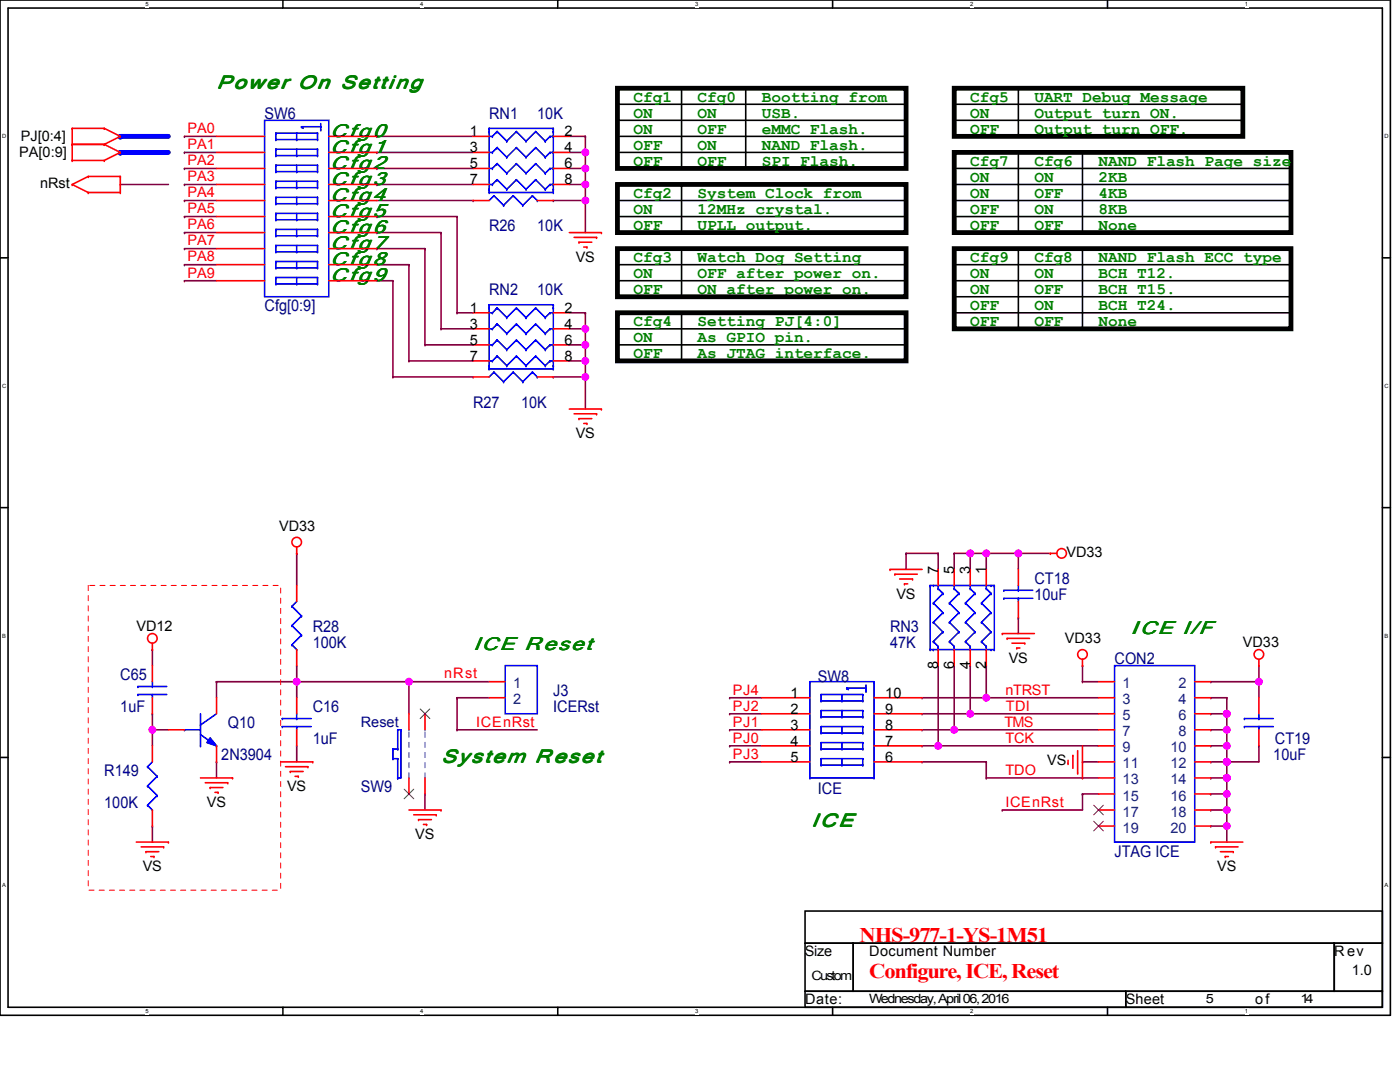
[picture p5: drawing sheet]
<svg xmlns="http://www.w3.org/2000/svg" width="279mm" height="216mm" viewBox="0 0 279 216" stroke-linecap="round" stroke-linejoin="round" font-family="sans-serif">
<defs><g id="words">
<g font-size="4.2" fill="#f00">
<text x="171.5" y="188.1">NHS-977-1-YS-1M51</text>
<text x="173.5" y="195.1">Configure, ICE, Reset</text>
</g>
<g font-size="3.8" fill="#008000">
<text x="43.2" y="17.7">Power On Setting</text>
<text x="66" y="27.3">Cfg0</text>
<text x="66" y="33.7">Cfg2</text>
<text x="66" y="30.5">Cfg1</text>
<text x="66" y="40.1">Cfg4</text>
<text x="66" y="36.9">Cfg3</text>
<text x="66" y="46.5">Cfg6</text>
<text x="66" y="43.3">Cfg5</text>
<text x="66" y="49.7">Cfg7</text>
<text x="66" y="52.9">Cfg8</text>
<text x="66" y="56.1">Cfg9</text>
<text x="94.4" y="129.7">ICE R eset</text>
<text x="94.5" y="129.7">ICE Reset</text>
<text x="225.6" y="126.6">I CE I/F</text>
<text x="225.7" y="126.5">ICE I/F</text>
<text x="88" y="152.1">System R eset</text>
<text x="88.1" y="152.1">System Reset</text>
<text x="162" y="164.9">ICE</text>
</g>
<g font-size="3.2" fill="#000080">
<text x="52.8" y="23.7">SW6</text>
<text x="97.6" y="23.7">RN1</text>
<text x="107.2" y="23.7">10K</text>
<text x="97.6" y="46.1">R26</text>
<text x="107.2" y="46.1">10K</text>
<text x="97.6" y="58.9">RN2</text>
<text x="107.2" y="58.9">10K</text>
<text x="52.8" y="62.1">Cfg[0:9]</text>
<text x="94.4" y="81.3">R27</text>
<text x="104" y="81.3">10K</text>
<text x="206.4" y="116.5">CT18</text>
<text x="206.4" y="119.7">10uF</text>
<text x="62.4" y="126.1">R28</text>
<text x="62.4" y="129.3">100K</text>
<text x="177.6" y="126.1">RN3</text>
<text x="177.6" y="129.3">47K</text>
<text x="24" y="135.7">C65</text>
<text x="163.2" y="136">SW8</text>
<text x="222.4" y="132.5">CON2</text>
<text x="24" y="142.1">1uF</text>
<text x="62.4" y="142.1">C16</text>
<text x="110.4" y="138.9">J3</text>
<text x="110.4" y="142.1">ICERst</text>
<text x="45.5" y="145.3">Q10</text>
<text x="62.4" y="148.5">1uF</text>
<text x="254.4" y="148.5">CT19</text>
<text x="20.8" y="154.9">R149</text>
<text x="44.2" y="151.7">2N3904</text>
<text x="254.1" y="151.7">10uF</text>
<text x="20.8" y="161.3">100K</text>
<text x="72" y="158.1">SW9</text>
<text x="163.2" y="158.4">ICE</text>
<text x="222.4" y="170.9">JTAG ICE</text>
</g>
<g font-size="3.2" fill="#008000">
<text x="126.4" y="20.3">Cfg1</text>
<text x="126.4" y="23.5">ON</text>
<text x="139.2" y="20.3">Cfg0</text>
<text x="139.2" y="23.5">ON</text>
<text x="152" y="23.5">USB.</text>
<text x="152" y="20.3">Bootting from</text>
<text x="193.6" y="20.3">Cfg5</text>
<text x="193.6" y="23.5">ON</text>
<text x="206.4" y="20.3">UART Debug Message</text>
<text x="206.4" y="23.5">Output turn ON.</text>
<text x="126.4" y="26.7">ON</text>
<text x="126.4" y="29.9">OFF</text>
<text x="139.2" y="26.7">OFF</text>
<text x="139.2" y="29.9">ON</text>
<text x="152" y="29.9">NAND Flash.</text>
<text x="152" y="26.7">eMMC Flash.</text>
<text x="193.6" y="26.7">OFF</text>
<text x="206.4" y="26.7">Output turn OFF.</text>
<text x="126.4" y="33.1">OFF</text>
<text x="139.2" y="33.1">OFF</text>
<text x="152" y="33.1">SPI Flash.</text>
<text x="193.6" y="33.1">Cfg7</text>
<text x="206.4" y="33.1">Cfg6</text>
<text x="219.2" y="33.1">NAND Flash Page size</text>
<text x="126.4" y="39.5">Cfg2</text>
<text x="139.2" y="39.5">System Clock from</text>
<text x="193.6" y="36.3">ON</text>
<text x="193.6" y="39.5">ON</text>
<text x="206.4" y="39.5">OFF</text>
<text x="206.4" y="36.3">ON</text>
<text x="219.2" y="36.3">2KB</text>
<text x="219.2" y="39.5">4KB</text>
<text x="126.4" y="42.7">ON</text>
<text x="126.4" y="45.9">OFF</text>
<text x="139.2" y="45.9">UPLL output.</text>
<text x="139.2" y="42.7">12MHz crystal.</text>
<text x="193.6" y="45.9">OFF</text>
<text x="193.6" y="42.7">OFF</text>
<text x="206.4" y="45.9">OFF</text>
<text x="206.4" y="42.7">ON</text>
<text x="219.2" y="42.7">8KB</text>
<text x="219.2" y="45.9">None</text>
<text x="126.4" y="52.3">Cfg3</text>
<text x="139.2" y="52.3">Watch Dog Setting</text>
<text x="193.6" y="52.3">Cfg9</text>
<text x="206.4" y="52.3">Cfg8</text>
<text x="219.2" y="52.3">NAND Flash ECC type</text>
<text x="126.4" y="55.5">ON</text>
<text x="126.4" y="58.7">OFF</text>
<text x="139.2" y="55.5">OFF after power on.</text>
<text x="139.2" y="58.7">ON after power on.</text>
<text x="193.6" y="55.5">ON</text>
<text x="193.6" y="58.7">ON</text>
<text x="206.4" y="58.7">OFF</text>
<text x="206.4" y="55.5">ON</text>
<text x="219.2" y="55.5">BCH T12.</text>
<text x="219.2" y="58.7">BCH T15.</text>
<text x="126.4" y="65.1">Cfg4</text>
<text x="139.2" y="65.1">Setting PJ[4:0]</text>
<text x="193.6" y="65.1">OFF</text>
<text x="193.6" y="61.9">OFF</text>
<text x="206.4" y="65.1">OFF</text>
<text x="206.4" y="61.9">ON</text>
<text x="219.2" y="65.1">None</text>
<text x="219.2" y="61.9">BCH T24.</text>
<text x="126.4" y="68.3">ON</text>
<text x="126.4" y="71.5">OFF</text>
<text x="139.2" y="68.3">As GPIO pin.</text>
<text x="139.2" y="71.5">As JTAG interface.</text>
</g>
<g font-size="2.9">
<text x="4.2" y="28.2">PJ[0:4]</text>
<text x="93.8" y="27.2">1</text>
<text x="112.7" y="27.2">2</text>
<text x="3.8" y="31.4">PA[0:9]</text>
<text x="93.8" y="30.4">3</text>
<text x="93.8" y="33.6">5</text>
<text x="112.7" y="30.4">4</text>
<text x="112.7" y="33.6">6</text>
<text x="8" y="37.5">nRst</text>
<text x="93.8" y="36.8">7</text>
<text x="112.7" y="36.8">8</text>
<text x="114.9" y="52.2">VS</text>
<text x="93.8" y="62.4">1</text>
<text x="93.8" y="65.6">3</text>
<text x="112.7" y="62.4">2</text>
<text x="112.7" y="65.6">4</text>
<text x="93.8" y="68.8">5</text>
<text x="112.7" y="68.8">6</text>
<text x="93.8" y="72">7</text>
<text x="112.7" y="72">8</text>
<text x="114.9" y="87.4">VS</text>
<text x="55.7" y="106">VD33</text>
<text x="212.8" y="111.1">VD33</text>
<text x="178.9" y="119.4">VS</text>
<text x="187.2" y="114.6" transform="rotate(-90 187.2 114.6)">7</text>
<text x="190.4" y="114.6" transform="rotate(-90 190.4 114.6)">5</text>
<text x="193.6" y="114.6" transform="rotate(-90 193.6 114.6)">3</text>
<text x="196.8" y="114.6" transform="rotate(-90 196.8 114.6)">1</text>
<text x="27.2" y="125.8">VD12</text>
<text x="212.5" y="128.4">VD33</text>
<text x="248" y="129">VD33</text>
<text x="187.2" y="133.5" transform="rotate(-90 187.2 133.5)">8</text>
<text x="190.4" y="133.5" transform="rotate(-90 190.4 133.5)">6</text>
<text x="193.6" y="133.5" transform="rotate(-90 193.6 133.5)">4</text>
<text x="196.8" y="133.5" transform="rotate(-90 196.8 133.5)">2</text>
<text x="201.3" y="132.2">VS</text>
<text x="157.8" y="139.2">1</text>
<text x="157.8" y="142.4">2</text>
<text x="176.7" y="139.2">10</text>
<text x="176.7" y="142.4">9</text>
<text x="157.8" y="145.6">3</text>
<text x="157.8" y="148.8">4</text>
<text x="176.7" y="145.6">8</text>
<text x="176.7" y="148.8">7</text>
<text x="157.8" y="152">5</text>
<text x="176.7" y="152">6</text>
<text x="209" y="152.7">VS</text>
<text x="41.3" y="161">VS</text>
<text x="57.3" y="157.8">VS</text>
<text x="82.9" y="167.4">VS</text>
<text x="28.5" y="173.8">VS</text>
<text x="242.9" y="173.8">VS</text>
<text x="160.6" y="190.8">Size</text>
<text x="173.5" y="190.8">Document Number</text>
<text x="266.3" y="190.8">Rev</text>
<text x="269.8" y="194.6">1.0</text>
<text x="160.7" y="200.4">Date:</text>
<text x="224.7" y="200.4">Sheet</text>
<text x="250.5" y="200.4">of</text>
</g>
<g font-size="2.9" fill="#f00">
<text x="37.4" y="26.6">PA0</text>
<text x="37.4" y="29.8">PA1</text>
<text x="37.4" y="33">PA2</text>
<text x="37.4" y="36.2">PA3</text>
<text x="37.4" y="39.4">PA4</text>
<text x="37.4" y="45.8">PA6</text>
<text x="37.4" y="42.6">PA5</text>
<text x="37.4" y="52.2">PA8</text>
<text x="37.4" y="49">PA7</text>
<text x="37.4" y="55.4">PA9</text>
<text x="88.7" y="135.4">nRst</text>
<text x="146.3" y="138.6">PJ4</text>
<text x="146.3" y="141.8">PJ2</text>
<text x="200.7" y="138.6">nTRST</text>
<text x="200.7" y="141.8">TDI</text>
<text x="95.1" y="145">ICEnRst</text>
<text x="146.3" y="148.2">PJ0</text>
<text x="146.3" y="145">PJ1</text>
<text x="200.5" y="145">TMS</text>
<text x="200.7" y="148.2">TCK</text>
<text x="146.3" y="151.4">PJ3</text>
<text x="200.7" y="154.6">TDO</text>
<text x="200.7" y="161">ICEnRst</text>
</g>
<g font-size="2.9" fill="#004080">
<text x="102.4" y="137.3">1</text>
<text x="224" y="137.3">1</text>
<text x="235.2" y="137.3">2</text>
<text x="102.4" y="140.5">2</text>
<text x="224" y="140.5">3</text>
<text x="224" y="143.7">5</text>
<text x="235.2" y="140.5">4</text>
<text x="235.2" y="143.7">6</text>
<text x="224" y="146.9">7</text>
<text x="235.2" y="146.9">8</text>
<text x="224" y="150.1">9</text>
<text x="224" y="153.3">11</text>
<text x="233.6" y="150.1">10</text>
<text x="233.6" y="153.3">12</text>
<text x="224" y="156.5">13</text>
<text x="224" y="159.7">15</text>
<text x="233.6" y="156.5">14</text>
<text x="233.6" y="159.7">16</text>
<text x="224" y="162.9">17</text>
<text x="224" y="166.1">19</text>
<text x="233.6" y="162.9">18</text>
<text x="233.6" y="166.1">20</text>
</g>
<text font-size="2.9" fill="#000080" x="72" y="145">Reset</text>
<g font-size="2.6">
<text x="161.9" y="195.6">Custom</text>
<text x="173.5" y="200.1">Wednesday, April 06, 2016</text>
<text x="240.7" y="200.1">5</text>
<text x="259.6" y="200.1">14</text>
</g>
<g font-size="1.1">
<text x="29" y="1.2">5</text>
<text x="83.9" y="1.2">4</text>
<text x="138.7" y="1.2">3</text>
<text x="193.6" y="1.2">2</text>
<text x="248.5" y="1.2">1</text>
<text x=".4" y="27.6">D</text>
<text x="276.3" y="27.6">D</text>
<text x=".4" y="77.4">C</text>
<text x="276.3" y="77.4">C</text>
<text x=".4" y="127.2">B</text>
<text x="276.3" y="127.2">B</text>
<text x=".4" y="177.1">A</text>
<text x="276.3" y="177.1">A</text>
<text x="29" y="202.2">5</text>
<text x="83.9" y="202.2">4</text>
<text x="138.7" y="202.2">3</text>
<text x="193.6" y="202.2">2</text>
<text x="248.5" y="202.2">1</text>
</g>
</g></defs>
<path d="M0 0h277.5v202.6h-277.5zM1.6 1.6h274.3v199.4h-274.3z" fill="none" stroke="#000" stroke-width=".32"/>
<g fill="#fff">
<path d="M29 .2h.7v1.2h-.7z"/>
<path d="M29 201.1h.7v1.3h-.7z"/>
</g>
<path d="M56.5 0v1.6M56.5 201v1.6" fill="none" stroke="#000" stroke-width=".32"/>
<g fill="#fff">
<path d="M83.9 .2h.6v1.2h-.6z"/>
<path d="M83.9 201.1h.6v1.3h-.6z"/>
</g>
<path d="M111.3 0v1.6M111.3 201v1.6" fill="none" stroke="#000" stroke-width=".32"/>
<g fill="#fff">
<path d="M138.7 .2h.7v1.2h-.7z"/>
<path d="M138.7 201.1h.7v1.3h-.7z"/>
</g>
<path d="M166.2 0v1.6M166.2 201v1.6" fill="none" stroke="#000" stroke-width=".32"/>
<g fill="#fff">
<path d="M193.6 .2h.6v1.2h-.6z"/>
<path d="M193.6 201.1h.6v1.3h-.6z"/>
</g>
<path d="M221 0v1.6M221 201v1.6" fill="none" stroke="#000" stroke-width=".32"/>
<g fill="#fff">
<path d="M248.5 .2h.6v1.2h-.6z"/>
<path d="M248.5 201.1h.6v1.3h-.6z"/>
<path d="M.4 26.5h.8v1.3h-.8z"/>
<path d="M276.3 26.5h.8v1.3h-.8z"/>
<path d="M.4 76.4h.8v1.2h-.8z"/>
<path d="M276.3 76.4h.8v1.2h-.8z"/>
</g>
<path d="M0 51.4h1.6M275.9 51.4h1.6" fill="none" stroke="#000" stroke-width=".32"/>
<g fill="#fff">
<path d="M.4 126.2h.8v1.3h-.8z"/>
<path d="M276.3 126.2h.7v1.3h-.7z"/>
</g>
<path d="M0 101.3h1.6M275.9 101.3h1.6" fill="none" stroke="#000" stroke-width=".32"/>
<g fill="#fff">
<path d="M.4 176.1h.8v1.2h-.8z"/>
<path d="M276.3 176.1h.7v1.2h-.7z"/>
</g>
<path d="M0 151.1h1.6M275.9 151.1h1.6" fill="none" stroke="#000" stroke-width=".32"/>
<path d="M145.6 148.8h6.4" fill="none" stroke="#800040" stroke-width=".32"/>
<circle cx="145.6" cy="148.8" r=".16" fill="#800040"/>
<path d="M145.6 139.2h6.4" fill="none" stroke="#800040" stroke-width=".32"/>
<circle cx="145.6" cy="139.2" r=".16" fill="#800040"/>
<path d="M145.6 145.6h6.4" fill="none" stroke="#800040" stroke-width=".32"/>
<circle cx="145.6" cy="145.6" r=".16" fill="#800040"/>
<path d="M203.2 110.4v3.2" fill="none" stroke="#800040" stroke-width=".32"/>
<circle cx="203.2" cy="110.4" r=".16" fill="#800040"/>
<path d="M203.2 123.2v3.2" fill="none" stroke="#800040" stroke-width=".32"/>
<circle cx="203.2" cy="123.2" r=".16" fill="#800040"/>
<path d="M24 27.2h9.6" fill="none" stroke="#00f" stroke-width=".96"/>
<circle cx="24" cy="27.2" r=".48" fill="#00f"/>
<path d="M145.6 142.4h6.4" fill="none" stroke="#800040" stroke-width=".32"/>
<circle cx="145.6" cy="142.4" r=".16" fill="#800040"/>
<path d="M145.6 152h6.4" fill="none" stroke="#800040" stroke-width=".32"/>
<circle cx="145.6" cy="152" r=".16" fill="#800040"/>
<path d="M200 161.6h16" fill="none" stroke="#800040" stroke-width=".32"/>
<circle cx="200" cy="161.6" r=".16" fill="#800040"/>
<path d="M184 152h12.8" fill="none" stroke="#800040" stroke-width=".32"/>
<circle cx="184" cy="152" r=".16" fill="#800040"/>
<path d="M180.8 110.4v3.2" fill="none" stroke="#800040" stroke-width=".32"/>
<circle cx="180.8" cy="110.4" r=".16" fill="#800040"/>
<path d="M180.8 110.4h6.4" fill="none" stroke="#800040" stroke-width=".32"/>
<circle cx="180.8" cy="110.4" r=".16" fill="#800040"/>
<path d="M187.2 132.8v16" fill="none" stroke="#800040" stroke-width=".32"/>
<circle cx="187.2" cy="132.8" r=".16" fill="#800040"/>
<path d="M190.4 132.8v12.8" fill="none" stroke="#800040" stroke-width=".32"/>
<circle cx="190.4" cy="132.8" r=".16" fill="#800040"/>
<path d="M184 145.6h6.4" fill="none" stroke="#800040" stroke-width=".32"/>
<circle cx="184" cy="145.6" r=".16" fill="#800040"/>
<path d="M193.6 132.8v9.6" fill="none" stroke="#800040" stroke-width=".32"/>
<circle cx="193.6" cy="132.8" r=".16" fill="#800040"/>
<path d="M196.8 132.8v6.4" fill="none" stroke="#800040" stroke-width=".32"/>
<circle cx="196.8" cy="132.8" r=".16" fill="#800040"/>
<path d="M184 139.2h12.8" fill="none" stroke="#800040" stroke-width=".32"/>
<circle cx="184" cy="139.2" r=".16" fill="#800040"/>
<path d="M251.2 148.8v3.2" fill="none" stroke="#800040" stroke-width=".32"/>
<circle cx="251.2" cy="148.8" r=".16" fill="#800040"/>
<path d="M244.8 152h6.4" fill="none" stroke="#800040" stroke-width=".32"/>
<circle cx="244.8" cy="152" r=".16" fill="#800040"/>
<path d="M251.2 136v3.2" fill="none" stroke="#800040" stroke-width=".32"/>
<circle cx="251.2" cy="136" r=".16" fill="#800040"/>
<path d="M75.2 30.4h19.2" fill="none" stroke="#800040" stroke-width=".32"/>
<circle cx="75.2" cy="30.4" r=".16" fill="#800040"/>
<path d="M75.2 33.6h19.2" fill="none" stroke="#800040" stroke-width=".32"/>
<circle cx="75.2" cy="33.6" r=".16" fill="#800040"/>
<path d="M75.2 36.8h19.2" fill="none" stroke="#800040" stroke-width=".32"/>
<circle cx="75.2" cy="36.8" r=".16" fill="#800040"/>
<path d="M75.2 27.2h19.2" fill="none" stroke="#800040" stroke-width=".32"/>
<circle cx="75.2" cy="27.2" r=".16" fill="#800040"/>
<path d="M216 132.8v3.2" fill="none" stroke="#800040" stroke-width=".32"/>
<circle cx="216" cy="132.8" r=".16" fill="#800040"/>
<path d="M251.2 132.8v3.2" fill="none" stroke="#800040" stroke-width=".32"/>
<circle cx="251.2" cy="132.8" r=".16" fill="#800040"/>
<path d="M193.6 142.4h25.6" fill="none" stroke="#800040" stroke-width=".32"/>
<circle cx="193.6" cy="142.4" r=".16" fill="#800040"/>
<path d="M216 136h3.2" fill="none" stroke="#800040" stroke-width=".32"/>
<circle cx="216" cy="136" r=".16" fill="#800040"/>
<path d="M216 152h3.2" fill="none" stroke="#800040" stroke-width=".32"/>
<circle cx="216" cy="152" r=".16" fill="#800040"/>
<path d="M241.6 142.4h3.2" fill="none" stroke="#800040" stroke-width=".32"/>
<circle cx="241.6" cy="142.4" r=".16" fill="#800040"/>
<path d="M244.8 139.2v3.2" fill="none" stroke="#800040" stroke-width=".32"/>
<circle cx="244.8" cy="139.2" r=".16" fill="#800040"/>
<path d="M241.6 139.2h3.2" fill="none" stroke="#800040" stroke-width=".32"/>
<circle cx="241.6" cy="139.2" r=".16" fill="#800040"/>
<path d="M244.8 148.8v3.2" fill="none" stroke="#800040" stroke-width=".32"/>
<circle cx="244.8" cy="148.8" r=".16" fill="#800040"/>
<path d="M244.8 152v3.2" fill="none" stroke="#800040" stroke-width=".32"/>
<circle cx="244.8" cy="152" r=".16" fill="#800040"/>
<path d="M241.6 145.6h3.2" fill="none" stroke="#800040" stroke-width=".32"/>
<circle cx="241.6" cy="145.6" r=".16" fill="#800040"/>
<path d="M241.6 152h3.2" fill="none" stroke="#800040" stroke-width=".32"/>
<circle cx="241.6" cy="152" r=".16" fill="#800040"/>
<path d="M244.8 161.6v3.2" fill="none" stroke="#800040" stroke-width=".32"/>
<circle cx="244.8" cy="161.6" r=".16" fill="#800040"/>
<path d="M241.6 158.4h3.2" fill="none" stroke="#800040" stroke-width=".32"/>
<circle cx="241.6" cy="158.4" r=".16" fill="#800040"/>
<path d="M241.6 155.2h3.2" fill="none" stroke="#800040" stroke-width=".32"/>
<circle cx="241.6" cy="155.2" r=".16" fill="#800040"/>
<path d="M241.6 161.6h3.2" fill="none" stroke="#800040" stroke-width=".32"/>
<circle cx="241.6" cy="161.6" r=".16" fill="#800040"/>
<path d="M241.6 164.8h3.2" fill="none" stroke="#800040" stroke-width=".32"/>
<circle cx="241.6" cy="164.8" r=".16" fill="#800040"/>
<path d="M244.8 164.8v3.2" fill="none" stroke="#800040" stroke-width=".32"/>
<circle cx="244.8" cy="164.8" r=".16" fill="#800040"/>
<path d="M216 158.4h3.2" fill="none" stroke="#800040" stroke-width=".32"/>
<circle cx="216" cy="158.4" r=".16" fill="#800040"/>
<path d="M190.4 145.6h28.8" fill="none" stroke="#800040" stroke-width=".32"/>
<circle cx="190.4" cy="145.6" r=".16" fill="#800040"/>
<path d="M241.6 148.8h3.2" fill="none" stroke="#800040" stroke-width=".32"/>
<circle cx="241.6" cy="148.8" r=".16" fill="#800040"/>
<path d="M244.8 145.6v3.2" fill="none" stroke="#800040" stroke-width=".32"/>
<circle cx="244.8" cy="145.6" r=".16" fill="#800040"/>
<path d="M244.8 155.2v3.2" fill="none" stroke="#800040" stroke-width=".32"/>
<circle cx="244.8" cy="155.2" r=".16" fill="#800040"/>
<path d="M244.8 158.4v3.2" fill="none" stroke="#800040" stroke-width=".32"/>
<circle cx="244.8" cy="158.4" r=".16" fill="#800040"/>
<path d="M241.6 136h9.6" fill="none" stroke="#800040" stroke-width=".32"/>
<circle cx="241.6" cy="136" r=".16" fill="#800040"/>
<path d="M110.4 40h6.4" fill="none" stroke="#800040" stroke-width=".32"/>
<circle cx="110.4" cy="40" r=".16" fill="#800040"/>
<path d="M113.6 36.8h3.2" fill="none" stroke="#800040" stroke-width=".32"/>
<circle cx="116.8" cy="36.8" r=".16" fill="#800040"/>
<path d="M116.8 40v6.4" fill="none" stroke="#800040" stroke-width=".32"/>
<circle cx="116.8" cy="40" r=".16" fill="#800040"/>
<path d="M116.8 36.8v3.2" fill="none" stroke="#800040" stroke-width=".32"/>
<circle cx="116.8" cy="36.8" r=".16" fill="#800040"/>
<path d="M113.6 33.6h3.2" fill="none" stroke="#800040" stroke-width=".32"/>
<circle cx="116.8" cy="33.6" r=".16" fill="#800040"/>
<path d="M116.8 33.6v3.2" fill="none" stroke="#800040" stroke-width=".32"/>
<circle cx="116.8" cy="33.6" r=".16" fill="#800040"/>
<path d="M113.6 30.4h3.2" fill="none" stroke="#800040" stroke-width=".32"/>
<circle cx="116.8" cy="30.4" r=".16" fill="#800040"/>
<path d="M116.8 30.4v3.2" fill="none" stroke="#800040" stroke-width=".32"/>
<circle cx="116.8" cy="30.4" r=".16" fill="#800040"/>
<path d="M113.6 27.2h3.2" fill="none" stroke="#800040" stroke-width=".32"/>
<circle cx="116.8" cy="27.2" r=".16" fill="#800040"/>
<path d="M116.8 27.2v3.2" fill="none" stroke="#800040" stroke-width=".32"/>
<circle cx="116.8" cy="27.2" r=".16" fill="#800040"/>
<path d="M110.4 75.2h6.4" fill="none" stroke="#800040" stroke-width=".32"/>
<circle cx="110.4" cy="75.2" r=".16" fill="#800040"/>
<path d="M116.8 75.2v6.4" fill="none" stroke="#800040" stroke-width=".32"/>
<circle cx="116.8" cy="75.2" r=".16" fill="#800040"/>
<path d="M113.6 72h3.2" fill="none" stroke="#800040" stroke-width=".32"/>
<circle cx="116.8" cy="72" r=".16" fill="#800040"/>
<path d="M113.6 68.8h3.2" fill="none" stroke="#800040" stroke-width=".32"/>
<circle cx="116.8" cy="68.8" r=".16" fill="#800040"/>
<path d="M113.6 65.6h3.2" fill="none" stroke="#800040" stroke-width=".32"/>
<circle cx="116.8" cy="65.6" r=".16" fill="#800040"/>
<path d="M116.8 65.6v3.2" fill="none" stroke="#800040" stroke-width=".32"/>
<circle cx="116.8" cy="65.6" r=".16" fill="#800040"/>
<path d="M113.6 62.4h3.2" fill="none" stroke="#800040" stroke-width=".32"/>
<circle cx="116.8" cy="62.4" r=".16" fill="#800040"/>
<path d="M24 36.8h9.6" fill="none" stroke="#800040" stroke-width=".32"/>
<circle cx="24" cy="36.8" r=".16" fill="#800040"/>
<path d="M116.8 62.4v3.2" fill="none" stroke="#800040" stroke-width=".32"/>
<circle cx="116.8" cy="62.4" r=".16" fill="#800040"/>
<path d="M36.8 27.2h6.4" fill="none" stroke="#800040" stroke-width=".32"/>
<circle cx="36.8" cy="27.2" r=".16" fill="#800040"/>
<path d="M36.8 30.4h6.4" fill="none" stroke="#800040" stroke-width=".32"/>
<circle cx="36.8" cy="30.4" r=".16" fill="#800040"/>
<path d="M36.8 33.6h6.4" fill="none" stroke="#800040" stroke-width=".32"/>
<circle cx="36.8" cy="33.6" r=".16" fill="#800040"/>
<path d="M36.8 36.8h6.4" fill="none" stroke="#800040" stroke-width=".32"/>
<circle cx="36.8" cy="36.8" r=".16" fill="#800040"/>
<path d="M36.8 52.8h6.4" fill="none" stroke="#800040" stroke-width=".32"/>
<circle cx="36.8" cy="52.8" r=".16" fill="#800040"/>
<path d="M36.8 56h6.4" fill="none" stroke="#800040" stroke-width=".32"/>
<circle cx="36.8" cy="56" r=".16" fill="#800040"/>
<path d="M36.8 46.4h6.4" fill="none" stroke="#800040" stroke-width=".32"/>
<circle cx="36.8" cy="46.4" r=".16" fill="#800040"/>
<path d="M36.8 49.6h6.4" fill="none" stroke="#800040" stroke-width=".32"/>
<circle cx="36.8" cy="49.6" r=".16" fill="#800040"/>
<path d="M36.8 43.2h6.4" fill="none" stroke="#800040" stroke-width=".32"/>
<circle cx="36.8" cy="43.2" r=".16" fill="#800040"/>
<path d="M36.8 40h6.4" fill="none" stroke="#800040" stroke-width=".32"/>
<circle cx="36.8" cy="40" r=".16" fill="#800040"/>
<path d="M187.2 148.8h32" fill="none" stroke="#800040" stroke-width=".32"/>
<circle cx="187.2" cy="148.8" r=".16" fill="#800040"/>
<path d="M196.8 139.2h22.4" fill="none" stroke="#800040" stroke-width=".32"/>
<circle cx="196.8" cy="139.2" r=".16" fill="#800040"/>
<path d="M196.8 110.4v3.2" fill="none" stroke="#800040" stroke-width=".32"/>
<circle cx="196.8" cy="110.4" r=".16" fill="#800040"/>
<path d="M190.4 110.4v3.2" fill="none" stroke="#800040" stroke-width=".32"/>
<circle cx="190.4" cy="110.4" r=".16" fill="#800040"/>
<path d="M193.6 110.4v3.2" fill="none" stroke="#800040" stroke-width=".32"/>
<circle cx="193.6" cy="110.4" r=".16" fill="#800040"/>
<path d="M190.4 110.4h3.2" fill="none" stroke="#800040" stroke-width=".32"/>
<circle cx="190.4" cy="110.4" r=".16" fill="#800040"/>
<path d="M116.8 72v3.2" fill="none" stroke="#800040" stroke-width=".32"/>
<circle cx="116.8" cy="72" r=".16" fill="#800040"/>
<path d="M187.2 110.4v3.2" fill="none" stroke="#800040" stroke-width=".32"/>
<circle cx="187.2" cy="110.4" r=".16" fill="#800040"/>
<path d="M216 158.4v3.2" fill="none" stroke="#800040" stroke-width=".32"/>
<circle cx="216" cy="158.4" r=".16" fill="#800040"/>
<path d="M193.6 110.4h3.2" fill="none" stroke="#800040" stroke-width=".32"/>
<circle cx="193.6" cy="110.4" r=".16" fill="#800040"/>
<path d="M24 30.4h9.6" fill="none" stroke="#00f" stroke-width=".96"/>
<circle cx="24" cy="30.4" r=".48" fill="#00f"/>
<path d="M184 142.4h9.6" fill="none" stroke="#800040" stroke-width=".32"/>
<circle cx="184" cy="142.4" r=".16" fill="#800040"/>
<path d="M244.8 142.4v3.2" fill="none" stroke="#800040" stroke-width=".32"/>
<circle cx="244.8" cy="142.4" r=".16" fill="#800040"/>
<path d="M203.2 110.4h6.4" fill="none" stroke="#800040" stroke-width=".32"/>
<circle cx="203.2" cy="110.4" r=".16" fill="#800040"/>
<path d="M196.8 110.4h6.4" fill="none" stroke="#800040" stroke-width=".32"/>
<circle cx="196.8" cy="110.4" r=".16" fill="#800040"/>
<path d="M196.8 152v3.2" fill="none" stroke="#800040" stroke-width=".32"/>
<circle cx="196.8" cy="152" r=".16" fill="#800040"/>
<path d="M196.8 155.2h22.4" fill="none" stroke="#800040" stroke-width=".32"/>
<circle cx="196.8" cy="155.2" r=".16" fill="#800040"/>
<path d="M184 148.8h3.2" fill="none" stroke="#800040" stroke-width=".32"/>
<circle cx="184" cy="148.8" r=".16" fill="#800040"/>
<path d="M91.2 139.2v6.4" fill="none" stroke="#800040" stroke-width=".32"/>
<circle cx="91.2" cy="139.2" r=".16" fill="#800040"/>
<path d="M91.2 139.2h6.4" fill="none" stroke="#800040" stroke-width=".32"/>
<circle cx="91.2" cy="139.2" r=".16" fill="#800040"/>
<path d="M91.2 145.6h16" fill="none" stroke="#800040" stroke-width=".32"/>
<circle cx="91.2" cy="145.6" r=".16" fill="#800040"/>
<path d="M75.2 43.2h16" fill="none" stroke="#800040" stroke-width=".32"/>
<circle cx="75.2" cy="43.2" r=".16" fill="#800040"/>
<path d="M91.2 43.2v19.2" fill="none" stroke="#800040" stroke-width=".32"/>
<circle cx="91.2" cy="43.2" r=".16" fill="#800040"/>
<path d="M91.2 62.4h3.2" fill="none" stroke="#800040" stroke-width=".32"/>
<circle cx="91.2" cy="62.4" r=".16" fill="#800040"/>
<path d="M75.2 46.4h12.8" fill="none" stroke="#800040" stroke-width=".32"/>
<circle cx="75.2" cy="46.4" r=".16" fill="#800040"/>
<path d="M88 46.4v19.2" fill="none" stroke="#800040" stroke-width=".32"/>
<circle cx="88" cy="46.4" r=".16" fill="#800040"/>
<path d="M88 65.6h6.4" fill="none" stroke="#800040" stroke-width=".32"/>
<circle cx="88" cy="65.6" r=".16" fill="#800040"/>
<path d="M75.2 49.6h9.6" fill="none" stroke="#800040" stroke-width=".32"/>
<circle cx="75.2" cy="49.6" r=".16" fill="#800040"/>
<path d="M84.8 49.6v19.2" fill="none" stroke="#800040" stroke-width=".32"/>
<circle cx="84.8" cy="49.6" r=".16" fill="#800040"/>
<path d="M84.8 68.8h9.6" fill="none" stroke="#800040" stroke-width=".32"/>
<circle cx="84.8" cy="68.8" r=".16" fill="#800040"/>
<path d="M75.2 52.8h6.4" fill="none" stroke="#800040" stroke-width=".32"/>
<circle cx="81.6" cy="52.8" r=".16" fill="#800040"/>
<path d="M81.6 52.8v19.2" fill="none" stroke="#800040" stroke-width=".32"/>
<circle cx="81.6" cy="52.8" r=".16" fill="#800040"/>
<path d="M81.6 72h12.8" fill="none" stroke="#800040" stroke-width=".32"/>
<circle cx="81.6" cy="72" r=".16" fill="#800040"/>
<path d="M75.2 40h19.2" fill="none" stroke="#800040" stroke-width=".32"/>
<circle cx="94.4" cy="40" r=".16" fill="#800040"/>
<path d="M116.8 68.8v3.2" fill="none" stroke="#800040" stroke-width=".32"/>
<circle cx="116.8" cy="68.8" r=".16" fill="#800040"/>
<path d="M75.2 56h3.2" fill="none" stroke="#800040" stroke-width=".32"/>
<circle cx="78.4" cy="56" r=".16" fill="#800040"/>
<path d="M78.4 56v19.2" fill="none" stroke="#800040" stroke-width=".32"/>
<circle cx="78.4" cy="75.2" r=".16" fill="#800040"/>
<path d="M78.4 75.2h16" fill="none" stroke="#800040" stroke-width=".32"/>
<circle cx="94.4" cy="75.2" r=".16" fill="#800040"/>
<path d="M30.4 142.4v3.2" fill="none" stroke="#800040" stroke-width=".32"/>
<circle cx="30.4" cy="142.4" r=".16" fill="#800040"/>
<path d="M30.4 164.8v3.2" fill="none" stroke="#800040" stroke-width=".32"/>
<circle cx="30.4" cy="164.8" r=".16" fill="#800040"/>
<path d="M30.4 129.6v3.2" fill="none" stroke="#800040" stroke-width=".32"/>
<circle cx="30.4" cy="129.6" r=".16" fill="#800040"/>
<path d="M43.2 152v3.2" fill="none" stroke="#800040" stroke-width=".32"/>
<circle cx="43.2" cy="152" r=".16" fill="#800040"/>
<path d="M59.2 110.4v6.4" fill="none" stroke="#800040" stroke-width=".32"/>
<circle cx="59.2" cy="110.4" r=".16" fill="#800040"/>
<path d="M30.4 145.6h3.2" fill="none" stroke="#800040" stroke-width=".32"/>
<circle cx="30.4" cy="145.6" r=".16" fill="#800040"/>
<path d="M30.4 145.6v3.2" fill="none" stroke="#800040" stroke-width=".32"/>
<circle cx="30.4" cy="145.6" r=".16" fill="#800040"/>
<path d="M59.2 132.8v3.2" fill="none" stroke="#800040" stroke-width=".32"/>
<circle cx="59.2" cy="132.8" r=".16" fill="#800040"/>
<path d="M59.2 148.8v3.2" fill="none" stroke="#800040" stroke-width=".32"/>
<circle cx="59.2" cy="148.8" r=".16" fill="#800040"/>
<path d="M59.2 136v3.2" fill="none" stroke="#800040" stroke-width=".32"/>
<circle cx="59.2" cy="136" r=".16" fill="#800040"/>
<path d="M43.2 136v3.2" fill="none" stroke="#800040" stroke-width=".32"/>
<circle cx="43.2" cy="136" r=".16" fill="#800040"/>
<path d="M43.2 136h16" fill="none" stroke="#800040" stroke-width=".32"/>
<circle cx="43.2" cy="136" r=".16" fill="#800040"/>
<path d="M81.6 136v6.4" fill="none" stroke="#800040" stroke-width=".32"/>
<circle cx="81.6" cy="136" r=".16" fill="#800040"/>
<path d="M59.2 136h22.4" fill="none" stroke="#800040" stroke-width=".32"/>
<circle cx="59.2" cy="136" r=".16" fill="#800040"/>
<path d="M84.8 158.4v3.2" fill="none" stroke="#800040" stroke-width=".32"/>
<circle cx="84.8" cy="158.4" r=".16" fill="#800040"/>
<path d="M81.6 136h16" fill="none" stroke="#800040" stroke-width=".32"/>
<circle cx="81.6" cy="136" r=".16" fill="#800040"/>
<path d="M20.8 25.6l3.2 1.6" fill="none" stroke="#f00" stroke-width=".32"/>
<circle cx="20.8" cy="25.6" r=".16" fill="#f00"/>
<path d="M14.4 25.6h6.4" fill="none" stroke="#f00" stroke-width=".32"/>
<circle cx="14.4" cy="25.6" r=".16" fill="#f00"/>
<path d="M14.4 25.6v3.2" fill="none" stroke="#f00" stroke-width=".32"/>
<circle cx="14.4" cy="28.8" r=".16" fill="#f00"/>
<path d="M14.4 28.8h6.4" fill="none" stroke="#f00" stroke-width=".32"/>
<circle cx="20.8" cy="28.8" r=".16" fill="#f00"/>
<path d="M24 27.2l-3.2 1.6" fill="none" stroke="#f00" stroke-width=".32"/>
<circle cx="24" cy="27.2" r=".16" fill="#f00"/>
<path d="M17.6 38.4h6.4" fill="none" stroke="#f00" stroke-width=".32"/>
<circle cx="17.6" cy="38.4" r=".16" fill="#f00"/>
<path d="M14.4 36.8l3.2 1.6" fill="none" stroke="#f00" stroke-width=".32"/>
<circle cx="14.4" cy="36.8" r=".16" fill="#f00"/>
<path d="M17.6 35.2l-3.2 1.6" fill="none" stroke="#f00" stroke-width=".32"/>
<circle cx="17.6" cy="35.2" r=".16" fill="#f00"/>
<path d="M17.6 35.2h6.4" fill="none" stroke="#f00" stroke-width=".32"/>
<circle cx="24" cy="35.2" r=".16" fill="#f00"/>
<path d="M24 35.2v3.2" fill="none" stroke="#f00" stroke-width=".32"/>
<circle cx="24" cy="38.4" r=".16" fill="#f00"/>
<path d="M20.8 28.8l3.2 1.6" fill="none" stroke="#f00" stroke-width=".32"/>
<circle cx="20.8" cy="28.8" r=".16" fill="#f00"/>
<path d="M14.4 28.8h6.4" fill="none" stroke="#f00" stroke-width=".32"/>
<circle cx="14.4" cy="28.8" r=".16" fill="#f00"/>
<path d="M14.4 28.8v3.2" fill="none" stroke="#f00" stroke-width=".32"/>
<circle cx="14.4" cy="32" r=".16" fill="#f00"/>
<path d="M14.4 32h6.4" fill="none" stroke="#f00" stroke-width=".32"/>
<circle cx="20.8" cy="32" r=".16" fill="#f00"/>
<path d="M24 30.4l-3.2 1.6" fill="none" stroke="#f00" stroke-width=".32"/>
<circle cx="24" cy="30.4" r=".16" fill="#f00"/>
<path d="M200 126.4h6.4" fill="none" stroke="#f00" stroke-width=".32"/>
<circle cx="200" cy="126.4" r=".16" fill="#f00"/>
<path d="M201 127.4h4.5" fill="none" stroke="#f00" stroke-width=".32"/>
<circle cx="201" cy="127.4" r=".16" fill="#f00"/>
<path d="M201.9 128.3h2.6" fill="none" stroke="#f00" stroke-width=".32"/>
<circle cx="204.5" cy="128.3" r=".16" fill="#f00"/>
<path d="M202.9 129.3h.6" fill="none" stroke="#f00" stroke-width=".32"/>
<circle cx="202.9" cy="129.3" r=".16" fill="#f00"/>
<path d="M177.6 113.6h6.4" fill="none" stroke="#f00" stroke-width=".32"/>
<circle cx="177.6" cy="113.6" r=".16" fill="#f00"/>
<path d="M178.6 114.6h4.5" fill="none" stroke="#f00" stroke-width=".32"/>
<circle cx="178.6" cy="114.6" r=".16" fill="#f00"/>
<path d="M179.5 115.5h2.6" fill="none" stroke="#f00" stroke-width=".32"/>
<circle cx="182.1" cy="115.5" r=".16" fill="#f00"/>
<path d="M180.5 116.5h.6" fill="none" stroke="#f00" stroke-width=".32"/>
<circle cx="180.5" cy="116.5" r=".16" fill="#f00"/>
<path d="M251.2 131.5v1.3" fill="none" stroke="#f00" stroke-width=".32"/>
<circle cx="251.2" cy="132.8" r=".16" fill="#f00"/>
<g fill="none" stroke="#f00" stroke-width=".32">
<path d="M113.6 46.4h6.4"/>
<circle cx="251.2" cy="130.6" r=".96"/>
</g>
<circle cx="120" cy="46.4" r=".16" fill="#f00"/>
<path d="M114.6 47.4h4.5" fill="none" stroke="#f00" stroke-width=".32"/>
<circle cx="119.1" cy="47.4" r=".16" fill="#f00"/>
<path d="M115.5 48.3h2.6" fill="none" stroke="#f00" stroke-width=".32"/>
<circle cx="115.5" cy="48.3" r=".16" fill="#f00"/>
<path d="M116.5 49.3h.6" fill="none" stroke="#f00" stroke-width=".32"/>
<circle cx="117.1" cy="49.3" r=".16" fill="#f00"/>
<path d="M113.6 81.6h6.4" fill="none" stroke="#f00" stroke-width=".32"/>
<circle cx="120" cy="81.6" r=".16" fill="#f00"/>
<path d="M114.6 82.6h4.5" fill="none" stroke="#f00" stroke-width=".32"/>
<circle cx="119.1" cy="82.6" r=".16" fill="#f00"/>
<path d="M115.5 83.5h2.6" fill="none" stroke="#f00" stroke-width=".32"/>
<circle cx="115.5" cy="83.5" r=".16" fill="#f00"/>
<path d="M116.5 84.5h.6" fill="none" stroke="#f00" stroke-width=".32"/>
<circle cx="117.1" cy="84.5" r=".16" fill="#f00"/>
<path d="M209.6 110.4h1.3" fill="none" stroke="#f00" stroke-width=".32"/>
<circle cx="209.6" cy="110.4" r=".16" fill="#f00"/>
<g fill="none" stroke="#f00" stroke-width=".32">
<path d="M241.6 168h6.4"/>
<circle cx="211.9" cy="110.4" r=".96"/>
</g>
<circle cx="241.6" cy="168" r=".16" fill="#f00"/>
<path d="M242.6 169h4.5" fill="none" stroke="#f00" stroke-width=".32"/>
<circle cx="242.6" cy="169" r=".16" fill="#f00"/>
<path d="M243.6 169.9h2.5" fill="none" stroke="#f00" stroke-width=".32"/>
<circle cx="246.1" cy="169.9" r=".16" fill="#f00"/>
<path d="M244.5 170.9h.7" fill="none" stroke="#f00" stroke-width=".32"/>
<circle cx="244.5" cy="170.9" r=".16" fill="#f00"/>
<path d="M216 148.8v6.4" fill="none" stroke="#f00" stroke-width=".32"/>
<circle cx="216" cy="155.2" r=".16" fill="#f00"/>
<path d="M215.1 149.8v4.5" fill="none" stroke="#f00" stroke-width=".32"/>
<circle cx="215.1" cy="154.3" r=".16" fill="#f00"/>
<path d="M214.1 150.7v2.6" fill="none" stroke="#f00" stroke-width=".32"/>
<circle cx="214.1" cy="150.7" r=".16" fill="#f00"/>
<path d="M213.2 151.7v.6" fill="none" stroke="#f00" stroke-width=".32"/>
<circle cx="213.2" cy="152.3" r=".16" fill="#f00"/>
<path d="M216 131.5v1.3" fill="none" stroke="#f00" stroke-width=".32"/>
<circle cx="216" cy="132.8" r=".16" fill="#f00"/>
<g fill="none" stroke="#f00" stroke-width=".32">
<path d="M59.2 109.1v1.3"/>
<circle cx="216" cy="130.6" r=".96"/>
</g>
<circle cx="59.2" cy="110.4" r=".16" fill="#f00"/>
<g fill="none" stroke="#f00" stroke-width=".32">
<path d="M27.2 168h6.4"/>
<circle cx="59.2" cy="108.2" r=".96"/>
</g>
<circle cx="33.6" cy="168" r=".16" fill="#f00"/>
<path d="M28.2 169h4.5" fill="none" stroke="#f00" stroke-width=".32"/>
<circle cx="32.7" cy="169" r=".16" fill="#f00"/>
<path d="M29.1 169.9h2.6" fill="none" stroke="#f00" stroke-width=".32"/>
<circle cx="29.1" cy="169.9" r=".16" fill="#f00"/>
<path d="M30.1 170.9h.6" fill="none" stroke="#f00" stroke-width=".32"/>
<circle cx="30.7" cy="170.9" r=".16" fill="#f00"/>
<path d="M40 155.2h6.4" fill="none" stroke="#f00" stroke-width=".32"/>
<circle cx="46.4" cy="155.2" r=".16" fill="#f00"/>
<path d="M41 156.2h4.5" fill="none" stroke="#f00" stroke-width=".32"/>
<circle cx="45.5" cy="156.2" r=".16" fill="#f00"/>
<path d="M41.9 157.1h2.6" fill="none" stroke="#f00" stroke-width=".32"/>
<circle cx="41.9" cy="157.1" r=".16" fill="#f00"/>
<path d="M42.9 158.1h.6" fill="none" stroke="#f00" stroke-width=".32"/>
<circle cx="43.5" cy="158.1" r=".16" fill="#f00"/>
<path d="M56 152h6.4" fill="none" stroke="#f00" stroke-width=".32"/>
<circle cx="62.4" cy="152" r=".16" fill="#f00"/>
<path d="M57 153h4.5" fill="none" stroke="#f00" stroke-width=".32"/>
<circle cx="61.5" cy="153" r=".16" fill="#f00"/>
<path d="M57.9 153.9h2.6" fill="none" stroke="#f00" stroke-width=".32"/>
<circle cx="57.9" cy="153.9" r=".16" fill="#f00"/>
<path d="M58.9 154.9h.6" fill="none" stroke="#f00" stroke-width=".32"/>
<circle cx="59.5" cy="154.9" r=".16" fill="#f00"/>
<path d="M81.6 161.6h6.4" fill="none" stroke="#f00" stroke-width=".32"/>
<circle cx="88" cy="161.6" r=".16" fill="#f00"/>
<path d="M82.6 162.6h4.5" fill="none" stroke="#f00" stroke-width=".32"/>
<circle cx="87.1" cy="162.6" r=".16" fill="#f00"/>
<path d="M83.5 163.5h2.6" fill="none" stroke="#f00" stroke-width=".32"/>
<circle cx="83.5" cy="163.5" r=".16" fill="#f00"/>
<path d="M84.5 164.5h.6" fill="none" stroke="#f00" stroke-width=".32"/>
<circle cx="85.1" cy="164.5" r=".16" fill="#f00"/>
<path d="M30.4 128.3v1.3" fill="none" stroke="#f00" stroke-width=".32"/>
<circle cx="30.4" cy="129.6" r=".16" fill="#f00"/>
<circle cx="30.4" cy="127.4" r=".96" fill="none" stroke="#f00" stroke-width=".32"/>
<g fill="none" stroke="#000" stroke-width=".32">
<path d="M136 17.6v16M148.8 17.6v16M203.2 17.6v9.6M123.2 20.8h57.6M123.2 24h57.6M123.2 27.2h57.6M123.2 30.4h57.6M136 36.8v9.6M190.4 20.8h57.6M190.4 24h57.6M190.4 33.6h67.2M190.4 36.8h67.2"/>
<path d="M203.2 30.4v16M216 30.4v16M123.2 40h57.6M123.2 43.2h57.6M123.2 52.8h57.6M123.2 56h57.6M136 49.6v9.6M190.4 40h67.2M190.4 43.2h67.2M190.4 52.8h67.2M190.4 56h67.2M190.4 59.2h67.2"/>
<path d="M203.2 49.6v16M216 49.6v16M123.2 65.6h57.6M123.2 68.8h57.6M136 62.4v9.6M190.4 62.4h67.2M160.7 181.8h115.2v6.4h-115.2zM160.7 188.2h9.6v9.6h-9.6zM160.7 197.8h64v3.2h-64zM170.3 188.2h96v9.6h-96zM224.7 197.8h51.2v3.2h-51.2zM266.3 188.2h9.6v9.6h-9.6z"/>
</g>
<path d="M123.2 17.6h57.6v16h-57.6zM190.4 17.6h57.6v9.6h-57.6zM123.2 36.8h57.6v9.6h-57.6zM190.4 30.4h67.2v16h-67.2zM123.2 49.6h57.6v9.6h-57.6zM190.4 49.6h67.2v16h-67.2zM123.2 62.4h57.6v9.6h-57.6z" fill="none" stroke="#000" stroke-width=".96"/>
<g fill="#000">
<circle cx="136" cy="33.6" r=".16"/>
<circle cx="148.8" cy="33.6" r=".16"/>
<circle cx="180.8" cy="30.4" r=".16"/>
<circle cx="180.8" cy="20.8" r=".16"/>
<circle cx="180.8" cy="27.2" r=".16"/>
<circle cx="180.8" cy="24" r=".16"/>
<circle cx="203.2" cy="27.2" r=".16"/>
<circle cx="248" cy="20.8" r=".16"/>
<circle cx="248" cy="24" r=".16"/>
<circle cx="257.6" cy="36.8" r=".16"/>
<circle cx="257.6" cy="33.6" r=".16"/>
<circle cx="136" cy="46.4" r=".16"/>
<circle cx="136" cy="59.2" r=".16"/>
<circle cx="180.8" cy="52.8" r=".16"/>
<circle cx="180.8" cy="43.2" r=".16"/>
<circle cx="180.8" cy="56" r=".16"/>
<circle cx="180.8" cy="40" r=".16"/>
<circle cx="203.2" cy="46.4" r=".16"/>
<circle cx="216" cy="46.4" r=".16"/>
<circle cx="257.6" cy="40" r=".16"/>
<circle cx="257.6" cy="43.2" r=".16"/>
<circle cx="257.6" cy="56" r=".16"/>
<circle cx="257.6" cy="52.8" r=".16"/>
<circle cx="257.6" cy="59.2" r=".16"/>
<circle cx="136" cy="72" r=".16"/>
<circle cx="180.8" cy="65.6" r=".16"/>
<circle cx="180.8" cy="68.8" r=".16"/>
<circle cx="203.2" cy="65.6" r=".16"/>
<circle cx="216" cy="65.6" r=".16"/>
<circle cx="257.6" cy="62.4" r=".16"/>
</g>
<path d="M17.6 116.8h38.4v60.8h-38.4z" fill="none" stroke="#f00" stroke-width=".2" stroke-dasharray="1 1 1 1 1 1 1 1"/>
<path d="M197.5 118.1l.3 .3" fill="none" stroke="#00f" stroke-width=".32"/>
<circle cx="197.8" cy="118.4" r=".16" fill="#00f"/>
<path d="M194.3 118.1l.3 .3" fill="none" stroke="#00f" stroke-width=".32"/>
<circle cx="194.6" cy="118.4" r=".16" fill="#00f"/>
<path d="M191.1 118.1l.3 .3" fill="none" stroke="#00f" stroke-width=".32"/>
<circle cx="191.4" cy="118.4" r=".16" fill="#00f"/>
<path d="M187.9 118.1l.3 .3" fill="none" stroke="#00f" stroke-width=".32"/>
<circle cx="188.2" cy="118.4" r=".16" fill="#00f"/>
<path d="M196.8 116.8v.7" fill="none" stroke="#00f" stroke-width=".32"/>
<circle cx="196.8" cy="117.5" r=".16" fill="#00f"/>
<path d="M196.8 117.5l1 .9" fill="none" stroke="#00f" stroke-width=".32"/>
<circle cx="197.8" cy="118.4" r=".16" fill="#00f"/>
<path d="M197.8 118.4l-1.9 1.9" fill="none" stroke="#00f" stroke-width=".32"/>
<circle cx="195.9" cy="120.3" r=".16" fill="#00f"/>
<path d="M195.9 120.3l1.9 2" fill="none" stroke="#00f" stroke-width=".32"/>
<circle cx="197.8" cy="122.3" r=".16" fill="#00f"/>
<path d="M197.8 122.3l-1.9 1.9" fill="none" stroke="#00f" stroke-width=".32"/>
<circle cx="195.9" cy="124.2" r=".16" fill="#00f"/>
<path d="M195.9 124.2l1.9 1.9" fill="none" stroke="#00f" stroke-width=".32"/>
<circle cx="197.8" cy="126.1" r=".16" fill="#00f"/>
<path d="M197.8 126.1l-1.9 1.9" fill="none" stroke="#00f" stroke-width=".32"/>
<circle cx="195.9" cy="128" r=".16" fill="#00f"/>
<path d="M195.9 128l.9 1" fill="none" stroke="#00f" stroke-width=".32"/>
<circle cx="196.8" cy="129" r=".16" fill="#00f"/>
<path d="M196.8 129v.6" fill="none" stroke="#00f" stroke-width=".32"/>
<circle cx="196.8" cy="129.6" r=".16" fill="#00f"/>
<path d="M193.6 116.8v.7" fill="none" stroke="#00f" stroke-width=".32"/>
<circle cx="193.6" cy="117.5" r=".16" fill="#00f"/>
<path d="M193.6 117.5l1 .9" fill="none" stroke="#00f" stroke-width=".32"/>
<circle cx="194.6" cy="118.4" r=".16" fill="#00f"/>
<path d="M194.6 118.4l-1.9 1.9" fill="none" stroke="#00f" stroke-width=".32"/>
<circle cx="192.7" cy="120.3" r=".16" fill="#00f"/>
<path d="M192.7 120.3l1.9 2" fill="none" stroke="#00f" stroke-width=".32"/>
<circle cx="194.6" cy="122.3" r=".16" fill="#00f"/>
<path d="M194.6 122.3l-1.9 1.9" fill="none" stroke="#00f" stroke-width=".32"/>
<circle cx="192.7" cy="124.2" r=".16" fill="#00f"/>
<path d="M192.7 124.2l1.9 1.9" fill="none" stroke="#00f" stroke-width=".32"/>
<circle cx="194.6" cy="126.1" r=".16" fill="#00f"/>
<path d="M194.6 126.1l-1.9 1.9" fill="none" stroke="#00f" stroke-width=".32"/>
<circle cx="192.7" cy="128" r=".16" fill="#00f"/>
<path d="M192.7 128l.9 1" fill="none" stroke="#00f" stroke-width=".32"/>
<circle cx="193.6" cy="129" r=".16" fill="#00f"/>
<path d="M193.6 129v.6" fill="none" stroke="#00f" stroke-width=".32"/>
<circle cx="193.6" cy="129.6" r=".16" fill="#00f"/>
<path d="M190.4 116.8v.7" fill="none" stroke="#00f" stroke-width=".32"/>
<circle cx="190.4" cy="117.5" r=".16" fill="#00f"/>
<path d="M190.4 117.5l1 .9" fill="none" stroke="#00f" stroke-width=".32"/>
<circle cx="191.4" cy="118.4" r=".16" fill="#00f"/>
<path d="M191.4 118.4l-1.9 1.9" fill="none" stroke="#00f" stroke-width=".32"/>
<circle cx="189.5" cy="120.3" r=".16" fill="#00f"/>
<path d="M189.5 120.3l1.9 2" fill="none" stroke="#00f" stroke-width=".32"/>
<circle cx="191.4" cy="122.3" r=".16" fill="#00f"/>
<path d="M191.4 122.3l-1.9 1.9" fill="none" stroke="#00f" stroke-width=".32"/>
<circle cx="189.5" cy="124.2" r=".16" fill="#00f"/>
<path d="M189.5 124.2l1.9 1.9" fill="none" stroke="#00f" stroke-width=".32"/>
<circle cx="191.4" cy="126.1" r=".16" fill="#00f"/>
<path d="M191.4 126.1l-1.9 1.9" fill="none" stroke="#00f" stroke-width=".32"/>
<circle cx="189.5" cy="128" r=".16" fill="#00f"/>
<path d="M189.5 128l.9 1" fill="none" stroke="#00f" stroke-width=".32"/>
<circle cx="190.4" cy="129" r=".16" fill="#00f"/>
<path d="M190.4 129v.6" fill="none" stroke="#00f" stroke-width=".32"/>
<circle cx="190.4" cy="129.6" r=".16" fill="#00f"/>
<path d="M187.2 116.8v.7" fill="none" stroke="#00f" stroke-width=".32"/>
<circle cx="187.2" cy="117.5" r=".16" fill="#00f"/>
<path d="M187.2 117.5l1 .9" fill="none" stroke="#00f" stroke-width=".32"/>
<circle cx="188.2" cy="118.4" r=".16" fill="#00f"/>
<path d="M188.2 118.4l-1.9 1.9" fill="none" stroke="#00f" stroke-width=".32"/>
<circle cx="186.3" cy="120.3" r=".16" fill="#00f"/>
<path d="M186.3 120.3l1.9 2" fill="none" stroke="#00f" stroke-width=".32"/>
<circle cx="188.2" cy="122.3" r=".16" fill="#00f"/>
<path d="M188.2 122.3l-1.9 1.9" fill="none" stroke="#00f" stroke-width=".32"/>
<circle cx="186.3" cy="124.2" r=".16" fill="#00f"/>
<path d="M186.3 124.2l1.9 1.9" fill="none" stroke="#00f" stroke-width=".32"/>
<circle cx="188.2" cy="126.1" r=".16" fill="#00f"/>
<path d="M188.2 126.1l-1.9 1.9" fill="none" stroke="#00f" stroke-width=".32"/>
<circle cx="186.3" cy="128" r=".16" fill="#00f"/>
<path d="M186.3 128l.9 1" fill="none" stroke="#00f" stroke-width=".32"/>
<circle cx="187.2" cy="129" r=".16" fill="#00f"/>
<path d="M187.2 129v.6" fill="none" stroke="#00f" stroke-width=".32"/>
<circle cx="187.2" cy="129.6" r=".16" fill="#00f"/>
<path d="M186.3 116.8h11.5" fill="none" stroke="#00f" stroke-width=".32"/>
<circle cx="186.3" cy="116.8" r=".16" fill="#00f"/>
<path d="M186.3 129.6h11.5" fill="none" stroke="#00f" stroke-width=".32"/>
<circle cx="197.8" cy="129.6" r=".16" fill="#00f"/>
<path d="M185.6 116.8h.7" fill="none" stroke="#00f" stroke-width=".32"/>
<circle cx="185.6" cy="116.8" r=".16" fill="#00f"/>
<path d="M185.6 116.8v12.8" fill="none" stroke="#00f" stroke-width=".32"/>
<circle cx="185.6" cy="129.6" r=".16" fill="#00f"/>
<path d="M185.6 129.6h.7" fill="none" stroke="#00f" stroke-width=".32"/>
<circle cx="186.3" cy="129.6" r=".16" fill="#00f"/>
<path d="M197.8 129.6h.6" fill="none" stroke="#00f" stroke-width=".32"/>
<circle cx="198.4" cy="129.6" r=".16" fill="#00f"/>
<path d="M198.4 116.8v12.8" fill="none" stroke="#00f" stroke-width=".32"/>
<circle cx="198.4" cy="116.8" r=".16" fill="#00f"/>
<path d="M197.8 116.8h.6" fill="none" stroke="#00f" stroke-width=".32"/>
<circle cx="197.8" cy="116.8" r=".16" fill="#00f"/>
<path d="M187.2 113.6v3.2M190.4 113.6v3.2M193.6 113.6v3.2M196.8 113.6v3.2M187.2 129.6v3.2M190.4 129.6v3.2M193.6 129.6v3.2M196.8 129.6v3.2" fill="none" stroke="#f00" stroke-width=".32"/>
<path d="M251.2 145v.6" fill="none" stroke="#00f" stroke-width=".32"/>
<circle cx="251.2" cy="145" r=".16" fill="#00f"/>
<path d="M248.4 143.4h5.7" fill="none" stroke="#00f" stroke-width=".32"/>
<circle cx="248.4" cy="143.4" r=".16" fill="#00f"/>
<path d="M248.4 145h5.7" fill="none" stroke="#00f" stroke-width=".32"/>
<circle cx="248.4" cy="145" r=".16" fill="#00f"/>
<path d="M251.2 142.4v1" fill="none" stroke="#00f" stroke-width=".32"/>
<circle cx="251.2" cy="143.4" r=".16" fill="#00f"/>
<path d="M251.2 139.2v3.2M251.2 145.6v3.2" fill="none" stroke="#f00" stroke-width=".32"/>
<path d="M30.4 138.6v.6" fill="none" stroke="#00f" stroke-width=".32"/>
<circle cx="30.4" cy="138.6" r=".16" fill="#00f"/>
<path d="M27.5 137h5.8" fill="none" stroke="#00f" stroke-width=".32"/>
<circle cx="27.5" cy="137" r=".16" fill="#00f"/>
<path d="M27.5 138.6h5.8" fill="none" stroke="#00f" stroke-width=".32"/>
<circle cx="27.5" cy="138.6" r=".16" fill="#00f"/>
<path d="M30.4 136v1" fill="none" stroke="#00f" stroke-width=".32"/>
<circle cx="30.4" cy="137" r=".16" fill="#00f"/>
<path d="M30.4 132.8v3.2M30.4 139.2v3.2" fill="none" stroke="#f00" stroke-width=".32"/>
<path d="M59.2 120l-.9 1" fill="none" stroke="#00f" stroke-width=".32"/>
<circle cx="58.3" cy="121" r=".16" fill="#00f"/>
<path d="M58.3 121l1.9 1.9" fill="none" stroke="#00f" stroke-width=".32"/>
<circle cx="60.2" cy="122.9" r=".16" fill="#00f"/>
<path d="M60.2 122.9l-1.9 1.9" fill="none" stroke="#00f" stroke-width=".32"/>
<circle cx="58.3" cy="124.8" r=".16" fill="#00f"/>
<path d="M58.3 124.8l1.9 1.9" fill="none" stroke="#00f" stroke-width=".32"/>
<circle cx="60.2" cy="126.7" r=".16" fill="#00f"/>
<path d="M60.2 126.7l-1.9 2" fill="none" stroke="#00f" stroke-width=".32"/>
<circle cx="58.3" cy="128.7" r=".16" fill="#00f"/>
<path d="M58.3 128.7l.9 .9" fill="none" stroke="#00f" stroke-width=".32"/>
<circle cx="59.2" cy="129.6" r=".16" fill="#00f"/>
<path d="M59.2 116.8v3.2M59.2 129.6v3.2" fill="none" stroke="#f00" stroke-width=".32"/>
<path d="M203.2 119.4v.6" fill="none" stroke="#00f" stroke-width=".32"/>
<circle cx="203.2" cy="119.4" r=".16" fill="#00f"/>
<path d="M200.3 117.8h5.8" fill="none" stroke="#00f" stroke-width=".32"/>
<circle cx="200.3" cy="117.8" r=".16" fill="#00f"/>
<path d="M200.3 119.4h5.8" fill="none" stroke="#00f" stroke-width=".32"/>
<circle cx="200.3" cy="119.4" r=".16" fill="#00f"/>
<path d="M203.2 116.8v1" fill="none" stroke="#00f" stroke-width=".32"/>
<circle cx="203.2" cy="117.8" r=".16" fill="#00f"/>
<g fill="none" stroke="#f00" stroke-width=".32">
<path d="M203.2 113.6v3.2M203.2 120v3.2M219.2 139.2h3.2M219.2 136h3.2M238.4 139.2h3.2M238.4 136h3.2M219.2 148.8h3.2M219.2 145.6h3.2M219.2 142.4h3.2M219.2 152h3.2M219.2 155.2h3.2M219.2 158.4h3.2"/>
<path d="M238.4 148.8h3.2M238.4 145.6h3.2M238.4 142.4h3.2M238.4 152h3.2M238.4 155.2h3.2M238.4 158.4h3.2M219.2 161.6h3.2M219.2 164.8h3.2M238.4 161.6h3.2M238.4 164.8h3.2"/>
</g>
<path d="M163.9 138.6h8.3M222.4 132.8h16v35.2h-16z" fill="none" stroke="#00f" stroke-width=".32"/>
<path d="M218.3 160.7l1.9 1.9M218.3 163.9l1.9 1.9M220.2 160.7l-1.9 1.9M220.2 163.9l-1.9 1.9" fill="none" stroke="#804000" stroke-width=".2"/>
<circle cx="172.2" cy="138.6" r=".16" fill="#00f"/>
<path d="M172.2 138.6v1.3" fill="none" stroke="#00f" stroke-width=".32"/>
<circle cx="172.2" cy="139.9" r=".16" fill="#00f"/>
<path d="M163.9 139.9h8.3" fill="none" stroke="#00f" stroke-width=".32"/>
<circle cx="163.9" cy="139.9" r=".16" fill="#00f"/>
<path d="M163.9 138.6v1.3" fill="none" stroke="#00f" stroke-width=".32"/>
<circle cx="163.9" cy="138.6" r=".16" fill="#00f"/>
<path d="M168 138.6v1.3" fill="none" stroke="#00f" stroke-width=".32"/>
<circle cx="168" cy="139.9" r=".16" fill="#00f"/>
<path d="M169 137.3l.3 .3" fill="none" stroke="#00f" stroke-width=".32"/>
<circle cx="169" cy="137.3" r=".16" fill="#00f"/>
<path d="M169 137.3h3.8" fill="none" stroke="#00f" stroke-width=".32"/>
<circle cx="172.8" cy="137.3" r=".16" fill="#00f"/>
<path d="M172.8 136.7v1.2" fill="none" stroke="#00f" stroke-width=".32"/>
<circle cx="172.8" cy="137.9" r=".16" fill="#00f"/>
<path d="M163.9 141.8h8.3" fill="none" stroke="#00f" stroke-width=".32"/>
<circle cx="172.2" cy="141.8" r=".16" fill="#00f"/>
<path d="M172.2 141.8v1.3" fill="none" stroke="#00f" stroke-width=".32"/>
<circle cx="172.2" cy="143.1" r=".16" fill="#00f"/>
<path d="M163.9 143.1h8.3" fill="none" stroke="#00f" stroke-width=".32"/>
<circle cx="163.9" cy="143.1" r=".16" fill="#00f"/>
<path d="M163.9 141.8v1.3" fill="none" stroke="#00f" stroke-width=".32"/>
<circle cx="163.9" cy="141.8" r=".16" fill="#00f"/>
<path d="M168 141.8v1.3" fill="none" stroke="#00f" stroke-width=".32"/>
<circle cx="168" cy="143.1" r=".16" fill="#00f"/>
<path d="M163.9 145h8.3" fill="none" stroke="#00f" stroke-width=".32"/>
<circle cx="172.2" cy="145" r=".16" fill="#00f"/>
<path d="M172.2 145v1.3" fill="none" stroke="#00f" stroke-width=".32"/>
<circle cx="172.2" cy="146.3" r=".16" fill="#00f"/>
<path d="M163.9 146.3h8.3" fill="none" stroke="#00f" stroke-width=".32"/>
<circle cx="163.9" cy="146.3" r=".16" fill="#00f"/>
<path d="M163.9 145v1.3" fill="none" stroke="#00f" stroke-width=".32"/>
<circle cx="163.9" cy="145" r=".16" fill="#00f"/>
<path d="M168 145v1.3" fill="none" stroke="#00f" stroke-width=".32"/>
<circle cx="168" cy="146.3" r=".16" fill="#00f"/>
<path d="M163.9 148.2h8.3" fill="none" stroke="#00f" stroke-width=".32"/>
<circle cx="172.2" cy="148.2" r=".16" fill="#00f"/>
<path d="M172.2 148.2v1.3" fill="none" stroke="#00f" stroke-width=".32"/>
<circle cx="172.2" cy="149.5" r=".16" fill="#00f"/>
<path d="M163.9 149.5h8.3" fill="none" stroke="#00f" stroke-width=".32"/>
<circle cx="163.9" cy="149.5" r=".16" fill="#00f"/>
<path d="M163.9 148.2v1.3" fill="none" stroke="#00f" stroke-width=".32"/>
<circle cx="163.9" cy="148.2" r=".16" fill="#00f"/>
<path d="M168 148.2v1.3" fill="none" stroke="#00f" stroke-width=".32"/>
<circle cx="168" cy="149.5" r=".16" fill="#00f"/>
<path d="M163.9 151.4h8.3" fill="none" stroke="#00f" stroke-width=".32"/>
<circle cx="172.2" cy="151.4" r=".16" fill="#00f"/>
<path d="M172.2 151.4v1.3" fill="none" stroke="#00f" stroke-width=".32"/>
<circle cx="172.2" cy="152.7" r=".16" fill="#00f"/>
<path d="M163.9 152.7h8.3" fill="none" stroke="#00f" stroke-width=".32"/>
<circle cx="163.9" cy="152.7" r=".16" fill="#00f"/>
<path d="M163.9 151.4v1.3" fill="none" stroke="#00f" stroke-width=".32"/>
<circle cx="163.9" cy="151.4" r=".16" fill="#00f"/>
<path d="M168 151.4v1.3" fill="none" stroke="#00f" stroke-width=".32"/>
<circle cx="168" cy="152.7" r=".16" fill="#00f"/>
<path d="M161.6 136v19.2" fill="none" stroke="#00f" stroke-width=".32"/>
<circle cx="161.6" cy="155.2" r=".16" fill="#00f"/>
<path d="M161.6 155.2h12.8" fill="none" stroke="#00f" stroke-width=".32"/>
<circle cx="174.4" cy="155.2" r=".16" fill="#00f"/>
<path d="M174.4 136v19.2" fill="none" stroke="#00f" stroke-width=".32"/>
<circle cx="174.4" cy="136" r=".16" fill="#00f"/>
<path d="M161.6 136h12.8" fill="none" stroke="#00f" stroke-width=".32"/>
<circle cx="161.6" cy="136" r=".16" fill="#00f"/>
<path d="M152 139.2h9.6M174.4 139.2h9.6M152 142.4h9.6M152 145.6h9.6M152 148.8h9.6M152 152h9.6M174.4 142.4h9.6M174.4 145.6h9.6M174.4 148.8h9.6M174.4 152h9.6" fill="none" stroke="#f00" stroke-width=".32"/>
<path d="M80 145.6v9.6" fill="none" stroke="#00f" stroke-width=".32"/>
<circle cx="80" cy="145.6" r=".16" fill="#00f"/>
<path d="M79.4 145.6h.6" fill="none" stroke="#00f" stroke-width=".32"/>
<circle cx="79.4" cy="145.6" r=".16" fill="#00f"/>
<path d="M79.4 145.6v3.9" fill="none" stroke="#00f" stroke-width=".32"/>
<circle cx="79.4" cy="149.5" r=".16" fill="#00f"/>
<path d="M78.4 149.5h1" fill="none" stroke="#00f" stroke-width=".32"/>
<circle cx="78.4" cy="149.5" r=".16" fill="#00f"/>
<path d="M78.4 149.5v1.9" fill="none" stroke="#00f" stroke-width=".32"/>
<circle cx="78.4" cy="151.4" r=".16" fill="#00f"/>
<path d="M78.4 151.4h1" fill="none" stroke="#00f" stroke-width=".32"/>
<circle cx="79.4" cy="151.4" r=".16" fill="#00f"/>
<path d="M79.4 151.4v3.8" fill="none" stroke="#00f" stroke-width=".32"/>
<circle cx="79.4" cy="155.2" r=".16" fill="#00f"/>
<path d="M79.4 155.2h.6" fill="none" stroke="#00f" stroke-width=".32"/>
<circle cx="79.4" cy="155.2" r=".16" fill="#00f"/>
<path d="M81.6 155.2v-9.6M81.6 145.6h.1M84.8 155.2v-9.6M84.8 145.6h.1" fill="none" stroke="#fff" stroke-width=".2" stroke-dasharray="1 1 1 1 1 1 1 1"/>
<path d="M81.6 155.2v-9.6M81.6 145.6h.1M84.8 155.2v-9.6M84.8 145.6h.1" fill="none" stroke="#00f" stroke-width=".2" stroke-dasharray="1 1 1 1 1 1 1 1"/>
<path d="M81.6 142.4v3.2M81.6 155.2v3.2M84.8 142.4v3.2M84.8 155.2v3.2" fill="none" stroke="#f00" stroke-width=".32"/>
<path d="M80.7 157.5l1.9 1.9M82.6 157.5l-1.9 1.9M83.9 141.5l1.9 1.9M85.8 141.5l-1.9 1.9" fill="none" stroke="#804000" stroke-width=".2"/>
<path d="M99.2 26.3l-.3 .3" fill="none" stroke="#00f" stroke-width=".32"/>
<circle cx="99.2" cy="26.3" r=".16" fill="#00f"/>
<path d="M99.2 29.5l-.3 .3" fill="none" stroke="#00f" stroke-width=".32"/>
<circle cx="99.2" cy="29.5" r=".16" fill="#00f"/>
<path d="M99.2 32.7l-.3 .3" fill="none" stroke="#00f" stroke-width=".32"/>
<circle cx="99.2" cy="32.7" r=".16" fill="#00f"/>
<path d="M99.2 35.9l-.3 .3" fill="none" stroke="#00f" stroke-width=".32"/>
<circle cx="99.2" cy="35.9" r=".16" fill="#00f"/>
<path d="M97.6 27.2h.7" fill="none" stroke="#00f" stroke-width=".32"/>
<circle cx="98.3" cy="27.2" r=".16" fill="#00f"/>
<path d="M99.2 26.3l-.9 .9" fill="none" stroke="#00f" stroke-width=".32"/>
<circle cx="99.2" cy="26.3" r=".16" fill="#00f"/>
<path d="M99.2 26.3l1.9 1.9" fill="none" stroke="#00f" stroke-width=".32"/>
<circle cx="101.1" cy="28.2" r=".16" fill="#00f"/>
<path d="M103.1 26.3l-2 1.9" fill="none" stroke="#00f" stroke-width=".32"/>
<circle cx="103.1" cy="26.3" r=".16" fill="#00f"/>
<path d="M103.1 26.3l1.9 1.9" fill="none" stroke="#00f" stroke-width=".32"/>
<circle cx="105" cy="28.2" r=".16" fill="#00f"/>
<path d="M106.9 26.3l-1.9 1.9" fill="none" stroke="#00f" stroke-width=".32"/>
<circle cx="106.9" cy="26.3" r=".16" fill="#00f"/>
<path d="M106.9 26.3l1.9 1.9" fill="none" stroke="#00f" stroke-width=".32"/>
<circle cx="108.8" cy="28.2" r=".16" fill="#00f"/>
<path d="M109.8 27.2l-1 1" fill="none" stroke="#00f" stroke-width=".32"/>
<circle cx="109.8" cy="27.2" r=".16" fill="#00f"/>
<path d="M109.8 27.2h.6" fill="none" stroke="#00f" stroke-width=".32"/>
<circle cx="110.4" cy="27.2" r=".16" fill="#00f"/>
<path d="M97.6 30.4h.7" fill="none" stroke="#00f" stroke-width=".32"/>
<circle cx="98.3" cy="30.4" r=".16" fill="#00f"/>
<path d="M99.2 29.5l-.9 .9" fill="none" stroke="#00f" stroke-width=".32"/>
<circle cx="99.2" cy="29.5" r=".16" fill="#00f"/>
<path d="M99.2 29.5l1.9 1.9" fill="none" stroke="#00f" stroke-width=".32"/>
<circle cx="101.1" cy="31.4" r=".16" fill="#00f"/>
<path d="M103.1 29.5l-2 1.9" fill="none" stroke="#00f" stroke-width=".32"/>
<circle cx="103.1" cy="29.5" r=".16" fill="#00f"/>
<path d="M103.1 29.5l1.9 1.9" fill="none" stroke="#00f" stroke-width=".32"/>
<circle cx="105" cy="31.4" r=".16" fill="#00f"/>
<path d="M106.9 29.5l-1.9 1.9" fill="none" stroke="#00f" stroke-width=".32"/>
<circle cx="106.9" cy="29.5" r=".16" fill="#00f"/>
<path d="M106.9 29.5l1.9 1.9" fill="none" stroke="#00f" stroke-width=".32"/>
<circle cx="108.8" cy="31.4" r=".16" fill="#00f"/>
<path d="M109.8 30.4l-1 1" fill="none" stroke="#00f" stroke-width=".32"/>
<circle cx="109.8" cy="30.4" r=".16" fill="#00f"/>
<path d="M109.8 30.4h.6" fill="none" stroke="#00f" stroke-width=".32"/>
<circle cx="110.4" cy="30.4" r=".16" fill="#00f"/>
<path d="M97.6 33.6h.7" fill="none" stroke="#00f" stroke-width=".32"/>
<circle cx="98.3" cy="33.6" r=".16" fill="#00f"/>
<path d="M99.2 32.7l-.9 .9" fill="none" stroke="#00f" stroke-width=".32"/>
<circle cx="99.2" cy="32.7" r=".16" fill="#00f"/>
<path d="M99.2 32.7l1.9 1.9" fill="none" stroke="#00f" stroke-width=".32"/>
<circle cx="101.1" cy="34.6" r=".16" fill="#00f"/>
<path d="M103.1 32.7l-2 1.9" fill="none" stroke="#00f" stroke-width=".32"/>
<circle cx="103.1" cy="32.7" r=".16" fill="#00f"/>
<path d="M103.1 32.7l1.9 1.9" fill="none" stroke="#00f" stroke-width=".32"/>
<circle cx="105" cy="34.6" r=".16" fill="#00f"/>
<path d="M106.9 32.7l-1.9 1.9" fill="none" stroke="#00f" stroke-width=".32"/>
<circle cx="106.9" cy="32.7" r=".16" fill="#00f"/>
<path d="M106.9 32.7l1.9 1.9" fill="none" stroke="#00f" stroke-width=".32"/>
<circle cx="108.8" cy="34.6" r=".16" fill="#00f"/>
<path d="M109.8 33.6l-1 1" fill="none" stroke="#00f" stroke-width=".32"/>
<circle cx="109.8" cy="33.6" r=".16" fill="#00f"/>
<path d="M109.8 33.6h.6" fill="none" stroke="#00f" stroke-width=".32"/>
<circle cx="110.4" cy="33.6" r=".16" fill="#00f"/>
<path d="M97.6 36.8h.7" fill="none" stroke="#00f" stroke-width=".32"/>
<circle cx="98.3" cy="36.8" r=".16" fill="#00f"/>
<path d="M99.2 35.9l-.9 .9" fill="none" stroke="#00f" stroke-width=".32"/>
<circle cx="99.2" cy="35.9" r=".16" fill="#00f"/>
<path d="M99.2 35.9l1.9 1.9" fill="none" stroke="#00f" stroke-width=".32"/>
<circle cx="101.1" cy="37.8" r=".16" fill="#00f"/>
<path d="M103.1 35.9l-2 1.9" fill="none" stroke="#00f" stroke-width=".32"/>
<circle cx="103.1" cy="35.9" r=".16" fill="#00f"/>
<path d="M103.1 35.9l1.9 1.9" fill="none" stroke="#00f" stroke-width=".32"/>
<circle cx="105" cy="37.8" r=".16" fill="#00f"/>
<path d="M106.9 35.9l-1.9 1.9" fill="none" stroke="#00f" stroke-width=".32"/>
<circle cx="106.9" cy="35.9" r=".16" fill="#00f"/>
<path d="M106.9 35.9l1.9 1.9" fill="none" stroke="#00f" stroke-width=".32"/>
<circle cx="108.8" cy="37.8" r=".16" fill="#00f"/>
<path d="M109.8 36.8l-1 1" fill="none" stroke="#00f" stroke-width=".32"/>
<circle cx="109.8" cy="36.8" r=".16" fill="#00f"/>
<path d="M109.8 36.8h.6" fill="none" stroke="#00f" stroke-width=".32"/>
<circle cx="110.4" cy="36.8" r=".16" fill="#00f"/>
<path d="M97.6 26.3v11.5" fill="none" stroke="#00f" stroke-width=".32"/>
<circle cx="97.6" cy="37.8" r=".16" fill="#00f"/>
<path d="M110.4 26.3v11.5" fill="none" stroke="#00f" stroke-width=".32"/>
<circle cx="110.4" cy="26.3" r=".16" fill="#00f"/>
<path d="M97.6 37.8v.6" fill="none" stroke="#00f" stroke-width=".32"/>
<circle cx="97.6" cy="38.4" r=".16" fill="#00f"/>
<path d="M97.6 38.4h12.8" fill="none" stroke="#00f" stroke-width=".32"/>
<circle cx="110.4" cy="38.4" r=".16" fill="#00f"/>
<path d="M110.4 37.8v.6" fill="none" stroke="#00f" stroke-width=".32"/>
<circle cx="110.4" cy="37.8" r=".16" fill="#00f"/>
<path d="M110.4 25.6v.7" fill="none" stroke="#00f" stroke-width=".32"/>
<circle cx="110.4" cy="25.6" r=".16" fill="#00f"/>
<path d="M97.6 25.6h12.8" fill="none" stroke="#00f" stroke-width=".32"/>
<circle cx="97.6" cy="25.6" r=".16" fill="#00f"/>
<path d="M97.6 25.6v.7" fill="none" stroke="#00f" stroke-width=".32"/>
<circle cx="97.6" cy="26.3" r=".16" fill="#00f"/>
<path d="M94.4 27.2h3.2M94.4 30.4h3.2M94.4 33.6h3.2M94.4 36.8h3.2M110.4 27.2h3.2M110.4 30.4h3.2M110.4 33.6h3.2M110.4 36.8h3.2M97.6 136h3.2M97.6 139.2h3.2" fill="none" stroke="#f00" stroke-width=".32"/>
<path d="M55.1 26.6h8.3M100.8 132.8h6.4v9.6h-6.4z" fill="none" stroke="#00f" stroke-width=".32"/>
<circle cx="63.4" cy="26.6" r=".16" fill="#00f"/>
<path d="M63.4 26.6v1.3" fill="none" stroke="#00f" stroke-width=".32"/>
<circle cx="63.4" cy="27.9" r=".16" fill="#00f"/>
<path d="M55.1 27.9h8.3" fill="none" stroke="#00f" stroke-width=".32"/>
<circle cx="55.1" cy="27.9" r=".16" fill="#00f"/>
<path d="M55.1 26.6v1.3" fill="none" stroke="#00f" stroke-width=".32"/>
<circle cx="55.1" cy="26.6" r=".16" fill="#00f"/>
<path d="M59.2 26.6v1.3" fill="none" stroke="#00f" stroke-width=".32"/>
<circle cx="59.2" cy="27.9" r=".16" fill="#00f"/>
<path d="M60.2 25.3l.3 .3" fill="none" stroke="#00f" stroke-width=".32"/>
<circle cx="60.2" cy="25.3" r=".16" fill="#00f"/>
<path d="M60.2 25.3h3.8" fill="none" stroke="#00f" stroke-width=".32"/>
<circle cx="64" cy="25.3" r=".16" fill="#00f"/>
<path d="M64 24.7v1.2" fill="none" stroke="#00f" stroke-width=".32"/>
<circle cx="64" cy="25.9" r=".16" fill="#00f"/>
<path d="M55.1 29.8h8.3" fill="none" stroke="#00f" stroke-width=".32"/>
<circle cx="63.4" cy="29.8" r=".16" fill="#00f"/>
<path d="M63.4 29.8v1.3" fill="none" stroke="#00f" stroke-width=".32"/>
<circle cx="63.4" cy="31.1" r=".16" fill="#00f"/>
<path d="M55.1 31.1h8.3" fill="none" stroke="#00f" stroke-width=".32"/>
<circle cx="55.1" cy="31.1" r=".16" fill="#00f"/>
<path d="M55.1 29.8v1.3" fill="none" stroke="#00f" stroke-width=".32"/>
<circle cx="55.1" cy="29.8" r=".16" fill="#00f"/>
<path d="M59.2 29.8v1.3" fill="none" stroke="#00f" stroke-width=".32"/>
<circle cx="59.2" cy="31.1" r=".16" fill="#00f"/>
<path d="M55.1 33h8.3" fill="none" stroke="#00f" stroke-width=".32"/>
<circle cx="63.4" cy="33" r=".16" fill="#00f"/>
<path d="M63.4 33v1.3" fill="none" stroke="#00f" stroke-width=".32"/>
<circle cx="63.4" cy="34.3" r=".16" fill="#00f"/>
<path d="M55.1 34.3h8.3" fill="none" stroke="#00f" stroke-width=".32"/>
<circle cx="55.1" cy="34.3" r=".16" fill="#00f"/>
<path d="M55.1 33v1.3" fill="none" stroke="#00f" stroke-width=".32"/>
<circle cx="55.1" cy="33" r=".16" fill="#00f"/>
<path d="M59.2 33v1.3" fill="none" stroke="#00f" stroke-width=".32"/>
<circle cx="59.2" cy="34.3" r=".16" fill="#00f"/>
<path d="M55.1 36.2h8.3" fill="none" stroke="#00f" stroke-width=".32"/>
<circle cx="63.4" cy="36.2" r=".16" fill="#00f"/>
<path d="M63.4 36.2v1.3" fill="none" stroke="#00f" stroke-width=".32"/>
<circle cx="63.4" cy="37.5" r=".16" fill="#00f"/>
<path d="M55.1 37.5h8.3" fill="none" stroke="#00f" stroke-width=".32"/>
<circle cx="55.1" cy="37.5" r=".16" fill="#00f"/>
<path d="M55.1 36.2v1.3" fill="none" stroke="#00f" stroke-width=".32"/>
<circle cx="55.1" cy="36.2" r=".16" fill="#00f"/>
<path d="M59.2 36.2v1.3" fill="none" stroke="#00f" stroke-width=".32"/>
<circle cx="59.2" cy="37.5" r=".16" fill="#00f"/>
<path d="M55.1 39.4h8.3" fill="none" stroke="#00f" stroke-width=".32"/>
<circle cx="63.4" cy="39.4" r=".16" fill="#00f"/>
<path d="M63.4 39.4v1.3" fill="none" stroke="#00f" stroke-width=".32"/>
<circle cx="63.4" cy="40.7" r=".16" fill="#00f"/>
<path d="M55.1 40.7h8.3" fill="none" stroke="#00f" stroke-width=".32"/>
<circle cx="55.1" cy="40.7" r=".16" fill="#00f"/>
<path d="M55.1 39.4v1.3" fill="none" stroke="#00f" stroke-width=".32"/>
<circle cx="55.1" cy="39.4" r=".16" fill="#00f"/>
<path d="M59.2 39.4v1.3" fill="none" stroke="#00f" stroke-width=".32"/>
<circle cx="59.2" cy="40.7" r=".16" fill="#00f"/>
<path d="M55.1 42.6h8.3" fill="none" stroke="#00f" stroke-width=".32"/>
<circle cx="63.4" cy="42.6" r=".16" fill="#00f"/>
<path d="M63.4 42.6v1.3" fill="none" stroke="#00f" stroke-width=".32"/>
<circle cx="63.4" cy="43.9" r=".16" fill="#00f"/>
<path d="M55.1 43.9h8.3" fill="none" stroke="#00f" stroke-width=".32"/>
<circle cx="55.1" cy="43.9" r=".16" fill="#00f"/>
<path d="M55.1 42.6v1.3" fill="none" stroke="#00f" stroke-width=".32"/>
<circle cx="55.1" cy="42.6" r=".16" fill="#00f"/>
<path d="M59.2 42.6v1.3" fill="none" stroke="#00f" stroke-width=".32"/>
<circle cx="59.2" cy="43.9" r=".16" fill="#00f"/>
<path d="M55.1 45.8h8.3" fill="none" stroke="#00f" stroke-width=".32"/>
<circle cx="63.4" cy="45.8" r=".16" fill="#00f"/>
<path d="M63.4 45.8v1.3" fill="none" stroke="#00f" stroke-width=".32"/>
<circle cx="63.4" cy="47.1" r=".16" fill="#00f"/>
<path d="M55.1 47.1h8.3" fill="none" stroke="#00f" stroke-width=".32"/>
<circle cx="55.1" cy="47.1" r=".16" fill="#00f"/>
<path d="M55.1 45.8v1.3" fill="none" stroke="#00f" stroke-width=".32"/>
<circle cx="55.1" cy="45.8" r=".16" fill="#00f"/>
<path d="M59.2 45.8v1.3" fill="none" stroke="#00f" stroke-width=".32"/>
<circle cx="59.2" cy="47.1" r=".16" fill="#00f"/>
<path d="M55.1 49h8.3" fill="none" stroke="#00f" stroke-width=".32"/>
<circle cx="63.4" cy="49" r=".16" fill="#00f"/>
<path d="M63.4 49v1.3" fill="none" stroke="#00f" stroke-width=".32"/>
<circle cx="63.4" cy="50.3" r=".16" fill="#00f"/>
<path d="M55.1 50.3h8.3" fill="none" stroke="#00f" stroke-width=".32"/>
<circle cx="55.1" cy="50.3" r=".16" fill="#00f"/>
<path d="M55.1 49v1.3" fill="none" stroke="#00f" stroke-width=".32"/>
<circle cx="55.1" cy="49" r=".16" fill="#00f"/>
<path d="M59.2 49v1.3" fill="none" stroke="#00f" stroke-width=".32"/>
<circle cx="59.2" cy="50.3" r=".16" fill="#00f"/>
<path d="M55.1 52.2h8.3" fill="none" stroke="#00f" stroke-width=".32"/>
<circle cx="63.4" cy="52.2" r=".16" fill="#00f"/>
<path d="M63.4 52.2v1.3" fill="none" stroke="#00f" stroke-width=".32"/>
<circle cx="63.4" cy="53.5" r=".16" fill="#00f"/>
<path d="M55.1 53.5h8.3" fill="none" stroke="#00f" stroke-width=".32"/>
<circle cx="55.1" cy="53.5" r=".16" fill="#00f"/>
<path d="M55.1 52.2v1.3" fill="none" stroke="#00f" stroke-width=".32"/>
<circle cx="55.1" cy="52.2" r=".16" fill="#00f"/>
<path d="M59.2 52.2v1.3" fill="none" stroke="#00f" stroke-width=".32"/>
<circle cx="59.2" cy="53.5" r=".16" fill="#00f"/>
<path d="M55.1 56.7h8.3" fill="none" stroke="#00f" stroke-width=".32"/>
<circle cx="55.1" cy="56.7" r=".16" fill="#00f"/>
<path d="M55.1 55.4h8.3" fill="none" stroke="#00f" stroke-width=".32"/>
<circle cx="63.4" cy="55.4" r=".16" fill="#00f"/>
<path d="M63.4 55.4v1.3" fill="none" stroke="#00f" stroke-width=".32"/>
<circle cx="63.4" cy="56.7" r=".16" fill="#00f"/>
<path d="M55.1 55.4v1.3" fill="none" stroke="#00f" stroke-width=".32"/>
<circle cx="55.1" cy="55.4" r=".16" fill="#00f"/>
<path d="M52.8 24h12.8v35.2h-12.8zM59.2 55.4v1.3" fill="none" stroke="#00f" stroke-width=".32"/>
<circle cx="59.2" cy="56.7" r=".16" fill="#00f"/>
<g fill="none" stroke="#f00" stroke-width=".32">
<path d="M43.2 27.2h9.6M43.2 30.4h9.6M43.2 33.6h9.6M43.2 36.8h9.6M65.6 27.2h9.6M65.6 30.4h9.6M65.6 33.6h9.6M65.6 36.8h9.6M43.2 40h9.6M43.2 43.2h9.6M43.2 46.4h9.6M43.2 49.6h9.6"/>
<path d="M43.2 52.8h9.6M43.2 56h9.6M65.6 40h9.6M65.6 43.2h9.6M65.6 46.4h9.6M65.6 49.6h9.6M65.6 52.8h9.6M65.6 56h9.6"/>
</g>
<path d="M59.2 145v.6" fill="none" stroke="#00f" stroke-width=".32"/>
<circle cx="59.2" cy="145" r=".16" fill="#00f"/>
<path d="M56.3 143.4h5.8" fill="none" stroke="#00f" stroke-width=".32"/>
<circle cx="56.3" cy="143.4" r=".16" fill="#00f"/>
<path d="M56.3 145h5.8" fill="none" stroke="#00f" stroke-width=".32"/>
<circle cx="56.3" cy="145" r=".16" fill="#00f"/>
<path d="M59.2 142.4v1" fill="none" stroke="#00f" stroke-width=".32"/>
<circle cx="59.2" cy="143.4" r=".16" fill="#00f"/>
<path d="M59.2 139.2v3.2M59.2 145.6v3.2" fill="none" stroke="#f00" stroke-width=".32"/>
<path d="M99.2 61.5l-.3 .3" fill="none" stroke="#00f" stroke-width=".32"/>
<circle cx="99.2" cy="61.5" r=".16" fill="#00f"/>
<path d="M99.2 64.7l-.3 .3" fill="none" stroke="#00f" stroke-width=".32"/>
<circle cx="99.2" cy="64.7" r=".16" fill="#00f"/>
<path d="M99.2 67.9l-.3 .3" fill="none" stroke="#00f" stroke-width=".32"/>
<circle cx="99.2" cy="67.9" r=".16" fill="#00f"/>
<path d="M99.2 71.1l-.3 .3" fill="none" stroke="#00f" stroke-width=".32"/>
<circle cx="99.2" cy="71.1" r=".16" fill="#00f"/>
<path d="M97.6 62.4h.7" fill="none" stroke="#00f" stroke-width=".32"/>
<circle cx="98.3" cy="62.4" r=".16" fill="#00f"/>
<path d="M99.2 61.5l-.9 .9" fill="none" stroke="#00f" stroke-width=".32"/>
<circle cx="99.2" cy="61.5" r=".16" fill="#00f"/>
<path d="M99.2 61.5l1.9 1.9" fill="none" stroke="#00f" stroke-width=".32"/>
<circle cx="101.1" cy="63.4" r=".16" fill="#00f"/>
<path d="M103.1 61.5l-2 1.9" fill="none" stroke="#00f" stroke-width=".32"/>
<circle cx="103.1" cy="61.5" r=".16" fill="#00f"/>
<path d="M103.1 61.5l1.9 1.9" fill="none" stroke="#00f" stroke-width=".32"/>
<circle cx="105" cy="63.4" r=".16" fill="#00f"/>
<path d="M106.9 61.5l-1.9 1.9" fill="none" stroke="#00f" stroke-width=".32"/>
<circle cx="106.9" cy="61.5" r=".16" fill="#00f"/>
<path d="M106.9 61.5l1.9 1.9" fill="none" stroke="#00f" stroke-width=".32"/>
<circle cx="108.8" cy="63.4" r=".16" fill="#00f"/>
<path d="M109.8 62.4l-1 1" fill="none" stroke="#00f" stroke-width=".32"/>
<circle cx="109.8" cy="62.4" r=".16" fill="#00f"/>
<path d="M109.8 62.4h.6" fill="none" stroke="#00f" stroke-width=".32"/>
<circle cx="110.4" cy="62.4" r=".16" fill="#00f"/>
<path d="M97.6 65.6h.7" fill="none" stroke="#00f" stroke-width=".32"/>
<circle cx="98.3" cy="65.6" r=".16" fill="#00f"/>
<path d="M99.2 64.7l-.9 .9" fill="none" stroke="#00f" stroke-width=".32"/>
<circle cx="99.2" cy="64.7" r=".16" fill="#00f"/>
<path d="M99.2 64.7l1.9 1.9" fill="none" stroke="#00f" stroke-width=".32"/>
<circle cx="101.1" cy="66.6" r=".16" fill="#00f"/>
<path d="M103.1 64.7l-2 1.9" fill="none" stroke="#00f" stroke-width=".32"/>
<circle cx="103.1" cy="64.7" r=".16" fill="#00f"/>
<path d="M103.1 64.7l1.9 1.9" fill="none" stroke="#00f" stroke-width=".32"/>
<circle cx="105" cy="66.6" r=".16" fill="#00f"/>
<path d="M106.9 64.7l-1.9 1.9" fill="none" stroke="#00f" stroke-width=".32"/>
<circle cx="106.9" cy="64.7" r=".16" fill="#00f"/>
<path d="M106.9 64.7l1.9 1.9" fill="none" stroke="#00f" stroke-width=".32"/>
<circle cx="108.8" cy="66.6" r=".16" fill="#00f"/>
<path d="M109.8 65.6l-1 1" fill="none" stroke="#00f" stroke-width=".32"/>
<circle cx="109.8" cy="65.6" r=".16" fill="#00f"/>
<path d="M109.8 65.6h.6" fill="none" stroke="#00f" stroke-width=".32"/>
<circle cx="110.4" cy="65.6" r=".16" fill="#00f"/>
<path d="M97.6 68.8h.7" fill="none" stroke="#00f" stroke-width=".32"/>
<circle cx="98.3" cy="68.8" r=".16" fill="#00f"/>
<path d="M99.2 67.9l-.9 .9" fill="none" stroke="#00f" stroke-width=".32"/>
<circle cx="99.2" cy="67.9" r=".16" fill="#00f"/>
<path d="M99.2 67.9l1.9 1.9" fill="none" stroke="#00f" stroke-width=".32"/>
<circle cx="101.1" cy="69.8" r=".16" fill="#00f"/>
<path d="M103.1 67.9l-2 1.9" fill="none" stroke="#00f" stroke-width=".32"/>
<circle cx="103.1" cy="67.9" r=".16" fill="#00f"/>
<path d="M103.1 67.9l1.9 1.9" fill="none" stroke="#00f" stroke-width=".32"/>
<circle cx="105" cy="69.8" r=".16" fill="#00f"/>
<path d="M106.9 67.9l-1.9 1.9" fill="none" stroke="#00f" stroke-width=".32"/>
<circle cx="106.9" cy="67.9" r=".16" fill="#00f"/>
<path d="M106.9 67.9l1.9 1.9" fill="none" stroke="#00f" stroke-width=".32"/>
<circle cx="108.8" cy="69.8" r=".16" fill="#00f"/>
<path d="M109.8 68.8l-1 1" fill="none" stroke="#00f" stroke-width=".32"/>
<circle cx="109.8" cy="68.8" r=".16" fill="#00f"/>
<path d="M109.8 68.8h.6" fill="none" stroke="#00f" stroke-width=".32"/>
<circle cx="110.4" cy="68.8" r=".16" fill="#00f"/>
<path d="M97.6 72h.7" fill="none" stroke="#00f" stroke-width=".32"/>
<circle cx="98.3" cy="72" r=".16" fill="#00f"/>
<path d="M99.2 71.1l-.9 .9" fill="none" stroke="#00f" stroke-width=".32"/>
<circle cx="99.2" cy="71.1" r=".16" fill="#00f"/>
<path d="M99.2 71.1l1.9 1.9" fill="none" stroke="#00f" stroke-width=".32"/>
<circle cx="101.1" cy="73" r=".16" fill="#00f"/>
<path d="M103.1 71.1l-2 1.9" fill="none" stroke="#00f" stroke-width=".32"/>
<circle cx="103.1" cy="71.1" r=".16" fill="#00f"/>
<path d="M103.1 71.1l1.9 1.9" fill="none" stroke="#00f" stroke-width=".32"/>
<circle cx="105" cy="73" r=".16" fill="#00f"/>
<path d="M106.9 71.1l-1.9 1.9" fill="none" stroke="#00f" stroke-width=".32"/>
<circle cx="106.9" cy="71.1" r=".16" fill="#00f"/>
<path d="M106.9 71.1l1.9 1.9" fill="none" stroke="#00f" stroke-width=".32"/>
<circle cx="108.8" cy="73" r=".16" fill="#00f"/>
<path d="M109.8 72l-1 1" fill="none" stroke="#00f" stroke-width=".32"/>
<circle cx="109.8" cy="72" r=".16" fill="#00f"/>
<path d="M109.8 72h.6" fill="none" stroke="#00f" stroke-width=".32"/>
<circle cx="110.4" cy="72" r=".16" fill="#00f"/>
<path d="M97.6 61.5v11.5" fill="none" stroke="#00f" stroke-width=".32"/>
<circle cx="97.6" cy="73" r=".16" fill="#00f"/>
<path d="M110.4 61.5v11.5" fill="none" stroke="#00f" stroke-width=".32"/>
<circle cx="110.4" cy="61.5" r=".16" fill="#00f"/>
<path d="M97.6 73v.6" fill="none" stroke="#00f" stroke-width=".32"/>
<circle cx="97.6" cy="73.6" r=".16" fill="#00f"/>
<path d="M97.6 73.6h12.8" fill="none" stroke="#00f" stroke-width=".32"/>
<circle cx="110.4" cy="73.6" r=".16" fill="#00f"/>
<path d="M110.4 73v.6" fill="none" stroke="#00f" stroke-width=".32"/>
<circle cx="110.4" cy="73" r=".16" fill="#00f"/>
<path d="M110.4 60.8v.7" fill="none" stroke="#00f" stroke-width=".32"/>
<circle cx="110.4" cy="60.8" r=".16" fill="#00f"/>
<path d="M97.6 60.8h12.8" fill="none" stroke="#00f" stroke-width=".32"/>
<circle cx="97.6" cy="60.8" r=".16" fill="#00f"/>
<path d="M97.6 60.8v.7" fill="none" stroke="#00f" stroke-width=".32"/>
<circle cx="97.6" cy="61.5" r=".16" fill="#00f"/>
<path d="M94.4 62.4h3.2M94.4 65.6h3.2M94.4 68.8h3.2M94.4 72h3.2M110.4 62.4h3.2M110.4 65.6h3.2M110.4 68.8h3.2M110.4 72h3.2" fill="none" stroke="#f00" stroke-width=".32"/>
<path d="M30.4 152l-.9 1" fill="none" stroke="#00f" stroke-width=".32"/>
<circle cx="29.5" cy="153" r=".16" fill="#00f"/>
<path d="M29.5 153l1.9 1.9" fill="none" stroke="#00f" stroke-width=".32"/>
<circle cx="31.4" cy="154.9" r=".16" fill="#00f"/>
<path d="M31.4 154.9l-1.9 1.9" fill="none" stroke="#00f" stroke-width=".32"/>
<circle cx="29.5" cy="156.8" r=".16" fill="#00f"/>
<path d="M29.5 156.8l1.9 1.9" fill="none" stroke="#00f" stroke-width=".32"/>
<circle cx="31.4" cy="158.7" r=".16" fill="#00f"/>
<path d="M31.4 158.7l-1.9 2" fill="none" stroke="#00f" stroke-width=".32"/>
<circle cx="29.5" cy="160.7" r=".16" fill="#00f"/>
<path d="M29.5 160.7l.9 .9" fill="none" stroke="#00f" stroke-width=".32"/>
<circle cx="30.4" cy="161.6" r=".16" fill="#00f"/>
<path d="M30.4 148.8v3.2M30.4 161.6v3.2" fill="none" stroke="#f00" stroke-width=".32"/>
<path d="M98.6 39.1l-1 .9" fill="none" stroke="#00f" stroke-width=".32"/>
<circle cx="98.6" cy="39.1" r=".16" fill="#00f"/>
<path d="M98.6 39.1l1.9 1.9" fill="none" stroke="#00f" stroke-width=".32"/>
<circle cx="100.5" cy="41" r=".16" fill="#00f"/>
<path d="M102.4 39.1l-1.9 1.9" fill="none" stroke="#00f" stroke-width=".32"/>
<circle cx="102.4" cy="39.1" r=".16" fill="#00f"/>
<path d="M102.4 39.1l1.9 1.9" fill="none" stroke="#00f" stroke-width=".32"/>
<circle cx="104.3" cy="41" r=".16" fill="#00f"/>
<path d="M106.3 39.1l-2 1.9" fill="none" stroke="#00f" stroke-width=".32"/>
<circle cx="106.3" cy="39.1" r=".16" fill="#00f"/>
<path d="M106.3 39.1l.9 .9" fill="none" stroke="#00f" stroke-width=".32"/>
<circle cx="107.2" cy="40" r=".16" fill="#00f"/>
<path d="M94.4 40h3.2M107.2 40h3.2" fill="none" stroke="#f00" stroke-width=".32"/>
<path d="M98.6 74.3l-1 .9" fill="none" stroke="#00f" stroke-width=".32"/>
<circle cx="98.6" cy="74.3" r=".16" fill="#00f"/>
<path d="M98.6 74.3l1.9 1.9" fill="none" stroke="#00f" stroke-width=".32"/>
<circle cx="100.5" cy="76.2" r=".16" fill="#00f"/>
<path d="M102.4 74.3l-1.9 1.9" fill="none" stroke="#00f" stroke-width=".32"/>
<circle cx="102.4" cy="74.3" r=".16" fill="#00f"/>
<path d="M102.4 74.3l1.9 1.9" fill="none" stroke="#00f" stroke-width=".32"/>
<circle cx="104.3" cy="76.2" r=".16" fill="#00f"/>
<path d="M106.3 74.3l-2 1.9" fill="none" stroke="#00f" stroke-width=".32"/>
<circle cx="106.3" cy="74.3" r=".16" fill="#00f"/>
<path d="M106.3 74.3l.9 .9" fill="none" stroke="#00f" stroke-width=".32"/>
<circle cx="107.2" cy="75.2" r=".16" fill="#00f"/>
<path d="M94.4 75.2h3.2M107.2 75.2h3.2" fill="none" stroke="#f00" stroke-width=".32"/>
<path d="M43.2 142.4l-3.2 2.3" fill="none" stroke="#00f" stroke-width=".32"/>
<circle cx="40" cy="144.7" r=".16" fill="#00f"/>
<path d="M40 146.6l3.2 2.2" fill="none" stroke="#00f" stroke-width=".32"/>
<circle cx="43.2" cy="148.8" r=".16" fill="#00f"/>
<path d="M40 142.4v6.4" fill="none" stroke="#00f" stroke-width=".32"/>
<circle cx="40" cy="148.8" r=".16" fill="#00f"/>
<path d="M36.8 145.6h3.2" fill="none" stroke="#00f" stroke-width=".32"/>
<circle cx="36.8" cy="145.6" r=".16" fill="#00f"/>
<path d="M41.9 147.2l1.3 1.6-1.9-.6z" fill="#00f"/>
<path d="M41.9 147.2l1.3 1.6-1.9-.6z" fill="none" stroke="#00f" stroke-width=".32"/>
<path d="M43.2 139.2v3.2M33.6 145.6h3.2M43.2 148.8v3.2" fill="none" stroke="#f00" stroke-width=".32"/>
<circle cx="193.6" cy="142.4" r=".64" fill="#f0f"/>
<circle cx="193.6" cy="142.4" r=".64" fill="none" stroke="#f0f" stroke-width=".32"/>
<circle cx="244.8" cy="142.4" r=".64" fill="#f0f"/>
<circle cx="244.8" cy="142.4" r=".64" fill="none" stroke="#f0f" stroke-width=".32"/>
<circle cx="244.8" cy="152" r=".64" fill="#f0f"/>
<circle cx="244.8" cy="152" r=".64" fill="none" stroke="#f0f" stroke-width=".32"/>
<circle cx="244.8" cy="155.2" r=".64" fill="#f0f"/>
<circle cx="244.8" cy="155.2" r=".64" fill="none" stroke="#f0f" stroke-width=".32"/>
<circle cx="244.8" cy="152" r=".64" fill="#f0f"/>
<circle cx="244.8" cy="152" r=".64" fill="none" stroke="#f0f" stroke-width=".32"/>
<circle cx="244.8" cy="164.8" r=".64" fill="#f0f"/>
<circle cx="244.8" cy="164.8" r=".64" fill="none" stroke="#f0f" stroke-width=".32"/>
<circle cx="244.8" cy="161.6" r=".64" fill="#f0f"/>
<circle cx="244.8" cy="161.6" r=".64" fill="none" stroke="#f0f" stroke-width=".32"/>
<circle cx="190.4" cy="145.6" r=".64" fill="#f0f"/>
<circle cx="190.4" cy="145.6" r=".64" fill="none" stroke="#f0f" stroke-width=".32"/>
<circle cx="244.8" cy="148.8" r=".64" fill="#f0f"/>
<circle cx="244.8" cy="148.8" r=".64" fill="none" stroke="#f0f" stroke-width=".32"/>
<circle cx="244.8" cy="145.6" r=".64" fill="#f0f"/>
<circle cx="244.8" cy="145.6" r=".64" fill="none" stroke="#f0f" stroke-width=".32"/>
<circle cx="244.8" cy="155.2" r=".64" fill="#f0f"/>
<circle cx="244.8" cy="155.2" r=".64" fill="none" stroke="#f0f" stroke-width=".32"/>
<circle cx="244.8" cy="158.4" r=".64" fill="#f0f"/>
<circle cx="244.8" cy="158.4" r=".64" fill="none" stroke="#f0f" stroke-width=".32"/>
<circle cx="251.2" cy="136" r=".64" fill="#f0f"/>
<circle cx="251.2" cy="136" r=".64" fill="none" stroke="#f0f" stroke-width=".32"/>
<circle cx="116.8" cy="40" r=".64" fill="#f0f"/>
<circle cx="116.8" cy="40" r=".64" fill="none" stroke="#f0f" stroke-width=".32"/>
<circle cx="116.8" cy="36.8" r=".64" fill="#f0f"/>
<circle cx="116.8" cy="36.8" r=".64" fill="none" stroke="#f0f" stroke-width=".32"/>
<circle cx="116.8" cy="33.6" r=".64" fill="#f0f"/>
<circle cx="116.8" cy="33.6" r=".64" fill="none" stroke="#f0f" stroke-width=".32"/>
<circle cx="116.8" cy="30.4" r=".64" fill="#f0f"/>
<circle cx="116.8" cy="30.4" r=".64" fill="none" stroke="#f0f" stroke-width=".32"/>
<circle cx="116.8" cy="75.2" r=".64" fill="#f0f"/>
<circle cx="116.8" cy="75.2" r=".64" fill="none" stroke="#f0f" stroke-width=".32"/>
<circle cx="116.8" cy="68.8" r=".64" fill="#f0f"/>
<circle cx="116.8" cy="68.8" r=".64" fill="none" stroke="#f0f" stroke-width=".32"/>
<circle cx="116.8" cy="65.6" r=".64" fill="#f0f"/>
<circle cx="116.8" cy="65.6" r=".64" fill="none" stroke="#f0f" stroke-width=".32"/>
<circle cx="187.2" cy="148.8" r=".64" fill="#f0f"/>
<circle cx="187.2" cy="148.8" r=".64" fill="none" stroke="#f0f" stroke-width=".32"/>
<circle cx="196.8" cy="139.2" r=".64" fill="#f0f"/>
<circle cx="196.8" cy="139.2" r=".64" fill="none" stroke="#f0f" stroke-width=".32"/>
<circle cx="116.8" cy="72" r=".64" fill="#f0f"/>
<circle cx="116.8" cy="72" r=".64" fill="none" stroke="#f0f" stroke-width=".32"/>
<circle cx="193.6" cy="110.4" r=".64" fill="#f0f"/>
<circle cx="193.6" cy="110.4" r=".64" fill="none" stroke="#f0f" stroke-width=".32"/>
<circle cx="244.8" cy="142.4" r=".64" fill="#f0f"/>
<circle cx="244.8" cy="142.4" r=".64" fill="none" stroke="#f0f" stroke-width=".32"/>
<circle cx="203.2" cy="110.4" r=".64" fill="#f0f"/>
<circle cx="203.2" cy="110.4" r=".64" fill="none" stroke="#f0f" stroke-width=".32"/>
<circle cx="196.8" cy="110.4" r=".64" fill="#f0f"/>
<circle cx="196.8" cy="110.4" r=".64" fill="none" stroke="#f0f" stroke-width=".32"/>
<circle cx="30.4" cy="145.6" r=".64" fill="#f0f"/>
<circle cx="30.4" cy="145.6" r=".64" fill="none" stroke="#f0f" stroke-width=".32"/>
<circle cx="59.2" cy="136" r=".64" fill="#f0f"/>
<circle cx="59.2" cy="136" r=".64" fill="none" stroke="#f0f" stroke-width=".32"/>
<circle cx="81.6" cy="136" r=".64" fill="#f0f"/>
<circle cx="81.6" cy="136" r=".64" fill="none" stroke="#f0f" stroke-width=".32"/>
<use href="#words"/>
</svg>
